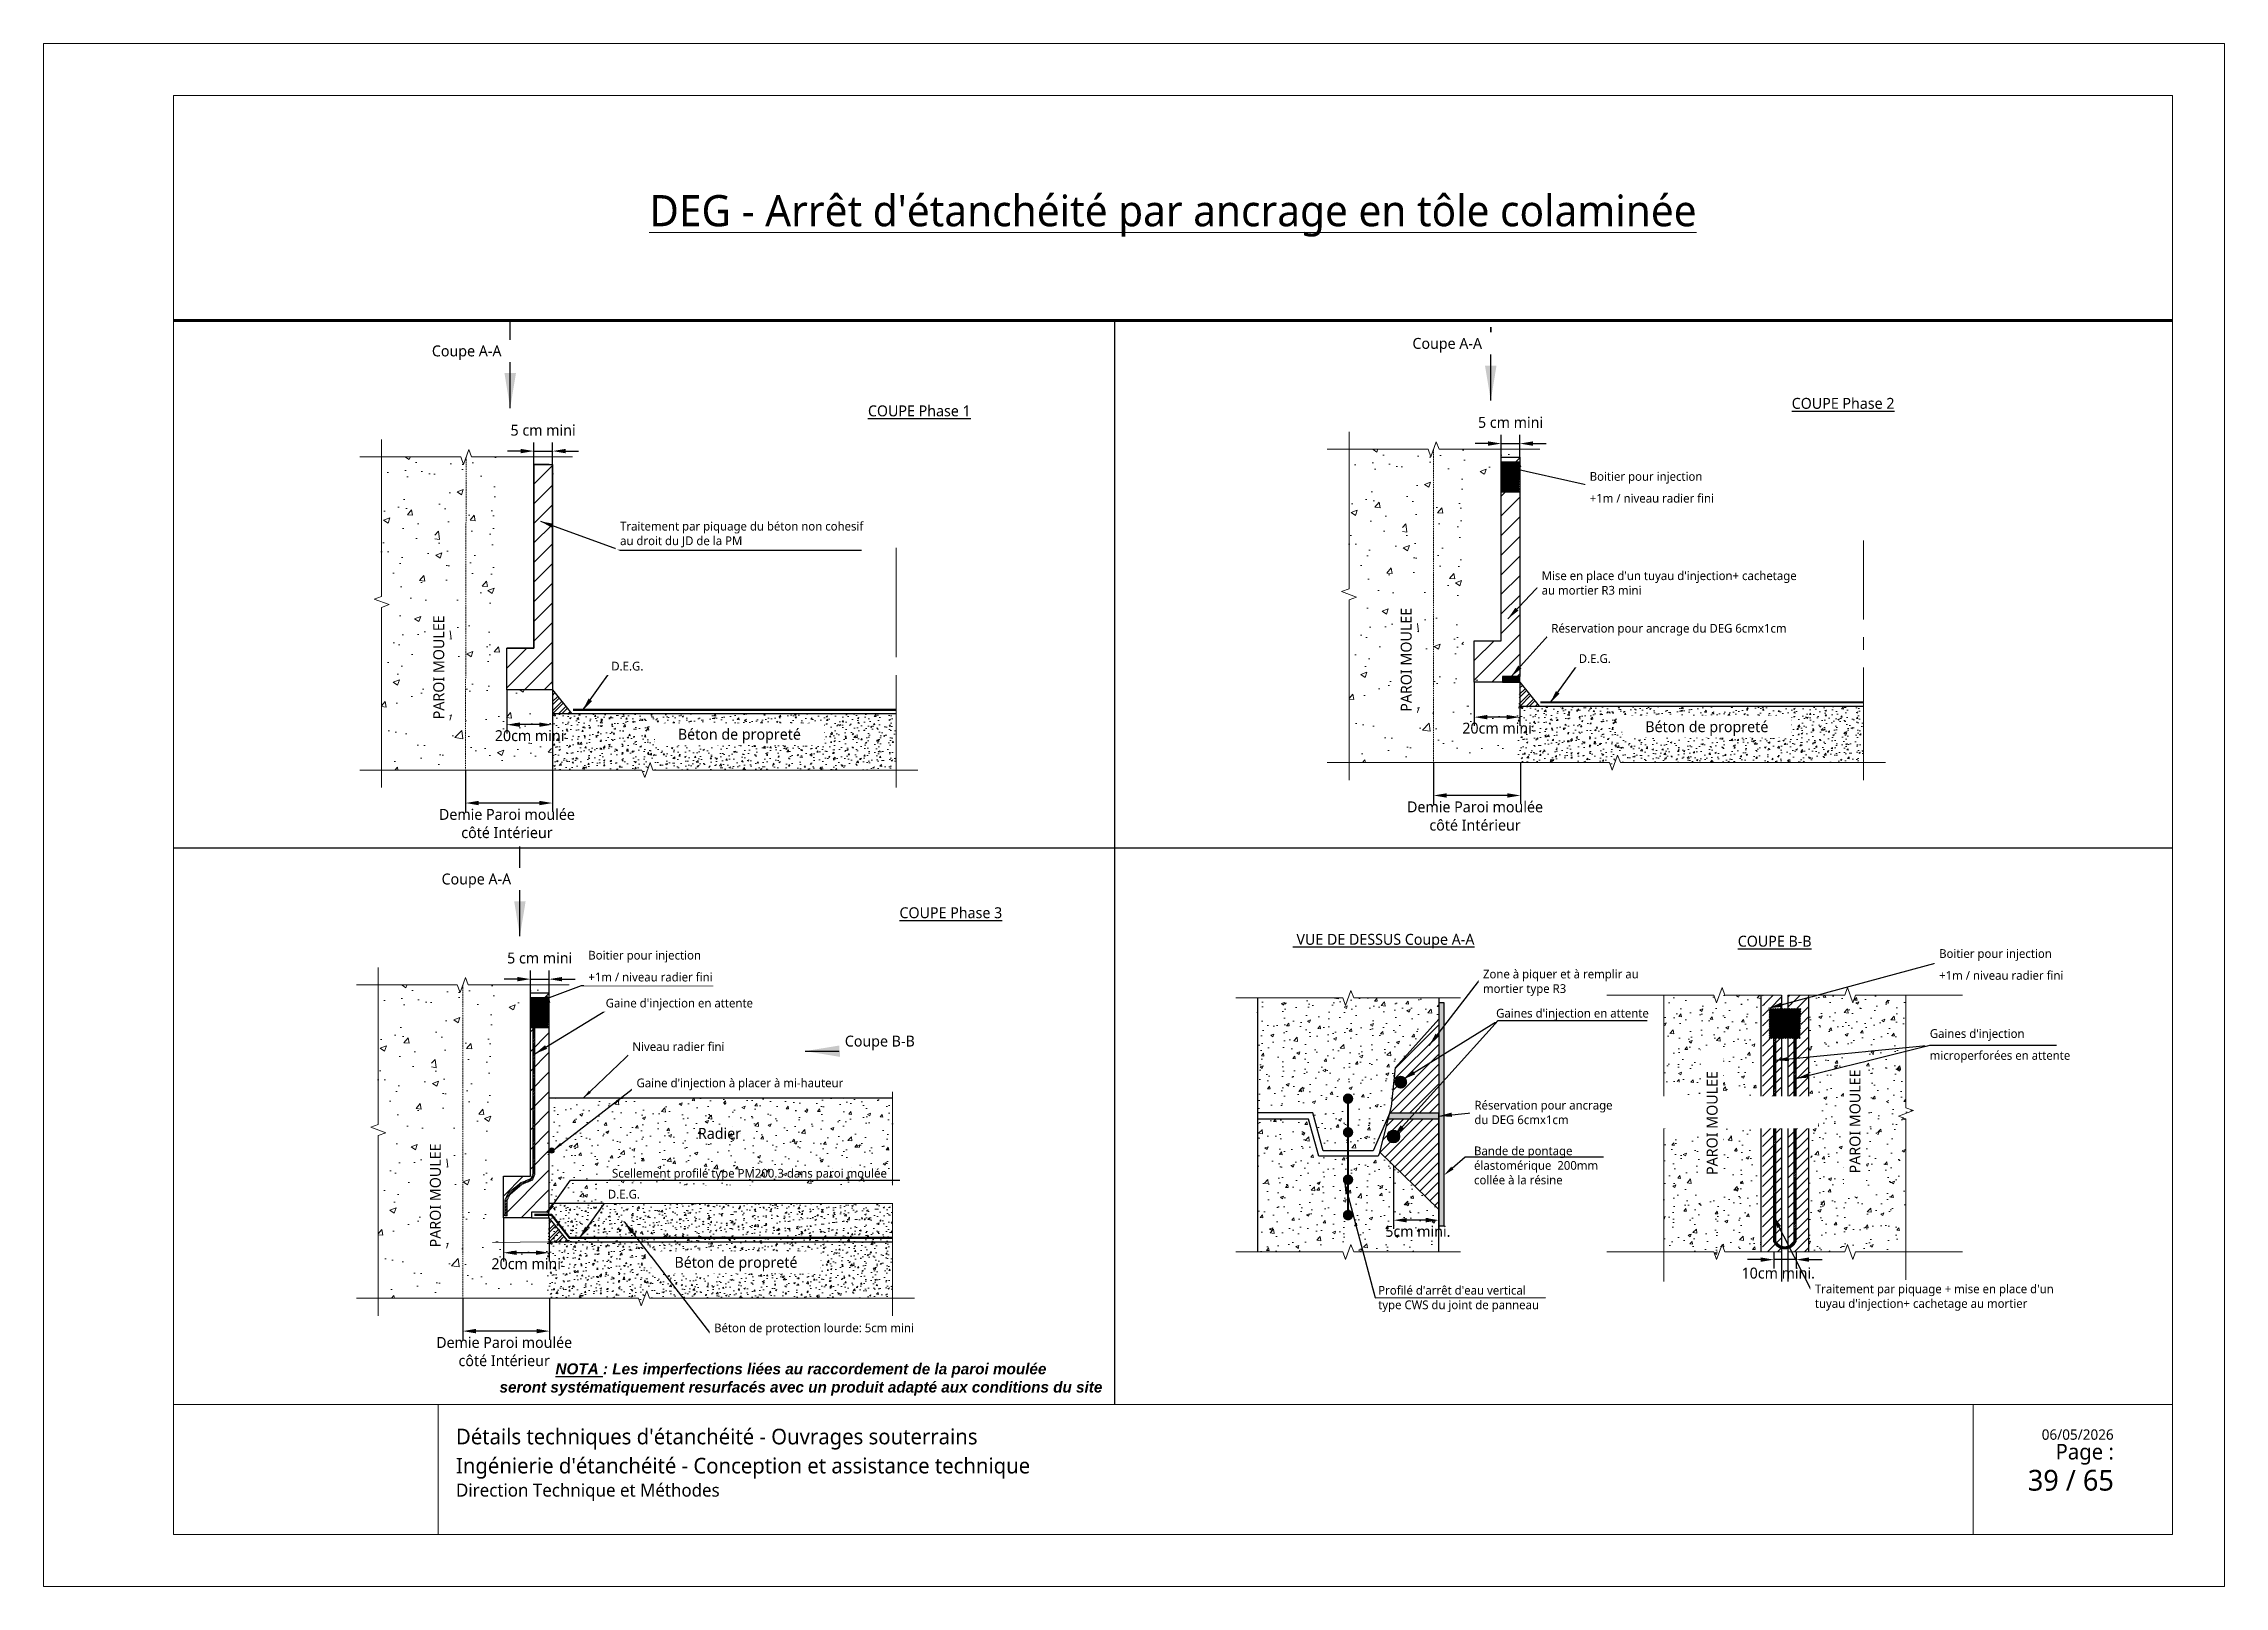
# Paper-space layout "43 - DEG - Traitement en joint de paroi moulée avec gaine d'injection sur la toute hauteur de la paroi moulée avec traitement confortatif" of a CAD drawing. Header units: millimetres. Extents: x 20 to 440, y -112 to 185.
# The model-space entities are those that its viewports show. They can reach past a viewport. Long polylines and large blocks are cut down to what shows.
import ezdxf
from ezdxf import colors
from ezdxf.entities.mleader import LeaderData, LeaderLine
from ezdxf.enums import TextEntityAlignment as Align
from ezdxf.math import Vec2, Vec3

# ---------------------------------------------------------------- set-up
doc = ezdxf.new("R2010")
doc.units = ezdxf.units.MM
doc.linetypes.add('CACHE', pattern=[0.375, 0.25, -0.125])
doc.linetypes.add('CONTINU', pattern=[0])
for name, color, linetype, lineweight in [('Dessin_AXE', 8, 'Continuous', 5), ('Dessin_HACHURES', 253, 'Continuous', 9), ('G-ANNO-TTLB', 7, 'Continuous', 5), ('G-ANNO-TTLB-THIN', 7, 'Continuous', 5), ("Matériel_Gaine d'injection", 203, 'CACHE', 0), ("Matériel_Profilé d'arrêt d'eau paroi moulée", 3, 'CACHE', 0)]:
    doc.layers.add(name, color=color, linetype=linetype, lineweight=lineweight)
for name, color, linetype in [('Dessin_CONTOURS BETON', 7, 'Continuous'), ('Dessin_COTATIONS', 7, 'Continuous'), ('Dessin_TEXTES', 7, 'CONTINU'), ('GEN-_-CARTOUCHE', 7, 'Continuous'), ('Matériel_Bande de pontage', 40, 'Continuous'), ('Matériel_Resine', 230, 'Continuous'), ('SYSTEME_DEG_Complexe complet', 4, 'Continuous')]:
    doc.layers.add(name, color=color, linetype=linetype)
doc.layers.add('GEN-_-FMULT', color=210, linetype='Continuous', plot=False)
doc.styles.add('Segoe UI_2', font='segoeui.ttf', dxfattribs={"height": 0.0025})
doc.styles.add('Segoe UI_3', font='segoeui.ttf', dxfattribs={"height": 0.0035})
doc.styles.add('Segoe UI_4', font='segoeui.ttf', dxfattribs={"height": 0.004})
doc.styles.add('Segoe UI_B_1', font='segoeuib.ttf', dxfattribs={"height": 0.005})
doc.styles.add('Segoe UI_B_2', font='segoeuib.ttf', dxfattribs={"height": 0.0045})
doc.styles.add('SEMALY', font='segoeui.ttf', dxfattribs={"height": 2.5})
doc.styles.add('txt-moyen', font='segoeui.ttf')
doc.dimstyles.new('1000F2', dxfattribs={"dimscale": 10, "dimtxt": 0.25, "dimasz": 0.3, "dimexe": 0.2, "dimexo": 0, "dimgap": 0.1, "dimtad": 1, "dimzin": 0, "dimdsep": 46, "dimtxsty": 'txt-moyen', "dimcen": 0.1, "dimclrd": 256, "dimclre": 256, "dimclrt": 256, "dimazin": 0, "dimtfac": 1, "dimtmove": 2, "dimatfit": 3, "dimfxl": 1, "dimtolj": 1, "dimtzin": 0, "dimlwd": -1, "dimlwe": -1, "dimarcsym": 0})
pattern_1 = [(50, (31357.783, 7005.3814), (7.172602, -0.627521), [0.75, -8.25]), (355, (31357.783, 7005.381), (-1.387513, 7.521921), [0.6, -6.6]), (100.45144, (31358.3805, 7005.329), (5.785088, 6.8944), [0.637402, -7.011421]), (46.1842, (31357.783, 7007.381), (10.672413, -1.655193), [1.125, -12.375]), (96.63564, (31358.672, 7007.243), (9.34662, 9.741186), [0.956103, -10.517138]), (351.18416, (31357.783, 7007.381), (9.34662, 9.741186), [0.9, -9.9]), (21, (31358.783, 7006.8814), (5.96907, -4.026189), [0.75, -8.25]), (326, (31358.783, 7006.881), (2.433153, 7.2515), [0.6, -6.6]), (71.45144, (31359.28, 7006.546), (8.402224, 3.225312), [0.637402, -7.011421]), (37.5, (31357.7828, 7005.3814), (0.1215986, 3.3289385), [0, -6.52, 0, -6.7, 0, -6.625]), (7.5, (31357.7828, 7005.3814), (2.6306954, 3.944117), [0, -3.82, 0, -6.37, 0, -2.525]), (327.5, (31355.5528, 7005.3814), (5.3382244, -0.2255487), [0, -2.5, 0, -7.8, 0, -10.35]), (317.5, (31354.553, 7005.3814), (5.831862, 1.00105), [0, -3.25, 0, -5.18, 0, -7.35])]
pattern_2 = [(50, (31118.101, 11268.885), (14.345204, -1.25504), [1.5, -16.5]), (355, (31118.101, 11268.885), (-2.77503, 15.04384), [1.2, -13.2]), (100.45144, (31119.297, 11268.78), (11.57018, 13.7888), [1.2748, -14.02284]), (46.1842, (31118.101, 11272.885), (21.34483, -3.31039), [2.25, -24.75]), (96.6356, (31119.88, 11272.609), (18.69324, 19.48237), [1.9122, -21.03428]), (351.1842, (31118.101, 11272.885), (18.69324, 19.48237), [1.8, -19.8]), (21, (31120.101, 11271.885), (11.93814, -8.05238), [1.5, -16.5]), (326, (31120.101, 11271.885), (4.86631, 14.503), [1.2, -13.2]), (71.45144, (31121.096, 11271.214), (16.80445, 6.45062), [1.2748, -14.02284]), (37.5, (31118.101, 11268.8845), (0.243197, 6.657877), [0, -13.04, 0, -13.4, 0, -13.25]), (7.5, (31118.101, 11268.8845), (5.26139, 7.888234), [0, -7.64, 0, -12.74, 0, -5.05]), (327.5, (31113.641, 11268.8845), (10.676449, -0.451097), [0, -5, 0, -15.6, 0, -20.7]), (317.5, (31111.641, 11268.885), (11.663723, 2.0021), [0, -6.5, 0, -10.36, 0, -14.7])]
pattern_3 = [(50, (31417.127, 7013.9208), (3.586301, -0.3137607), [0.375, -4.125]), (355, (31417.127, 7013.9208), (-0.6937567, 3.7609607), [0.3, -3.3]), (100.45144, (31417.426, 7013.8946), (2.8925442, 3.4472), [0.318701, -3.5057106]), (46.1842, (31417.127, 7014.921), (5.3362067, -0.8275964), [0.5625, -6.1875]), (96.63564, (31417.572, 7014.852), (4.67331, 4.870593), [0.478052, -5.258569]), (351.18416, (31417.127, 7014.921), (4.67331, 4.870593), [0.45, -4.95]), (21, (31417.627, 7014.6708), (2.9845353, -2.0130945), [0.375, -4.125]), (326, (31417.627, 7014.6708), (1.2165767, 3.6257502), [0.3, -3.3]), (71.45144, (31417.8758, 7014.503), (4.201112, 1.6126558), [0.318701, -3.5057106]), (37.5, (31417.1271, 7013.9208), (0.0607993, 1.66446927), [0, -3.26, 0, -3.35, 0, -3.3125]), (7.5, (31417.127, 7013.9208), (1.3153477, 1.9720586), [0, -1.91, 0, -3.185, 0, -1.2625]), (327.5, (31416.0121, 7013.9208), (2.6691122, -0.11277436), [0, -1.25, 0, -3.9, 0, -5.175]), (317.5, (31415.512, 7013.9208), (2.9159308, 0.5005249), [0, -1.625, 0, -2.59, 0, -3.675])]
pattern_4 = [(50, (31340.301, 11391.42), (14.345204, -1.25504), [1.5, -16.5]), (355, (31340.3, 11391.42), (-2.77503, 15.04384), [1.2, -13.2]), (100.45144, (31341.496, 11391.315), (11.57018, 13.7888), [1.2748, -14.02284]), (46.1842, (31340.3, 11395.42), (21.34483, -3.31039), [2.25, -24.75]), (96.6356, (31342.08, 11395.144), (18.69324, 19.48237), [1.9122, -21.03428]), (351.1842, (31340.3, 11395.42), (18.69324, 19.48237), [1.8, -19.8]), (21, (31342.301, 11394.42), (11.93814, -8.05238), [1.5, -16.5]), (326, (31342.3, 11394.42), (4.86631, 14.503), [1.2, -13.2]), (71.45144, (31343.295, 11393.749), (16.80445, 6.45062), [1.2748, -14.02284]), (37.5, (31340.3006, 11391.42), (0.243197, 6.657877), [0, -13.04, 0, -13.4, 0, -13.25]), (7.5, (31340.3006, 11391.42), (5.26139, 7.888234), [0, -7.64, 0, -12.74, 0, -5.05]), (327.5, (31335.8406, 11391.42), (10.676449, -0.451097), [0, -5, 0, -15.6, 0, -20.7]), (317.5, (31333.841, 11391.42), (11.663723, 2.0021), [0, -6.5, 0, -10.36, 0, -14.7])]

psp = doc.layouts.new("43 - DEG - Traitement en joint de paroi moulée avec gaine d'injection sur la toute hauteur de la paroi moulée avec traitement confortatif")

msp = doc.modelspace()

# ---------------------------------------------------------------- texts
at = {"layer": 'Dessin_TEXTES', "color": 0, "style": 'SEMALY'}
msp.add_text('%%U VUE DE DESSUS Coupe A-A', height=2.5, dxfattribs=at).set_placement((30014.2142, 9837.1798), align=Align.CENTER)
at = {"layer": 'Dessin_TEXTES', "linetype": 'Continuous', "char_height": 2.5, "attachment_point": 1, "style": 'SEMALY'}
for s, width, insert in [('\\LCOUPE Phase 2', 31.002135, (30107.6117, 9962.2989)), ('\\LCOUPE Phase 1', 33.002135, (29896.1906, 9960.5764)), ('\\LCOUPE Phase 3', 31.002135, (29903.4122, 9845.7636)), ('\\LCOUPE B-B', 23.002135, (30095.2707, 9839.2506))]:
    msp.add_mtext_dynamic_manual_height_columns(s, width=width, gutter_width=12.5, heights=[0], dxfattribs=dict(at, insert=insert))
at = {"layer": 'Dessin_TEXTES', "linetype": 'CONTINU', "insert": (29857.2842, 9795.2872), "char_height": 2.5, "attachment_point": 1, "style": 'txt-moyen'}
msp.add_mtext('Radier', dxfattribs=at)
at = {"layer": 'Dessin_TEXTES', "insert": (30012.9714, 9756.1361), "char_height": 2, "width": 77.599913, "attachment_point": 4, "line_spacing_factor": 0.3, "style": 'txt-moyen', "bg_fill": 2}
msp.add_mtext("\\pxsm1;Profilé d'arrêt d'eau vertical\\Ptype CWS du joint de panneau", dxfattribs=at)
at = {"layer": 'Dessin_TEXTES', "color": 0, "insert": (29880.8585, 9737.7047), "char_height": 2.5, "width": 239.177851, "attachment_point": 5, "style": 'txt-moyen', "bg_fill": 2}
msp.add_mtext('{\\fArial|b1|i1|c0|p34;\\LNOTA \\l: Les imperfections liées au raccordement de la paroi moulée\\Pseront systématiquement resurfacés avec un produit adapté aux conditions du site}', dxfattribs=at)

# ---------------------------------------------------------------- blocks, each defined once
blk = doc.blocks.new('cart.L6P1')
at = {"layer": 'G-ANNO-TTLB'}
for p, q in [((-37.23, 312.77), (-37.23, 15.77)), ((382.77, 312.77), (-37.23, 312.77)), ((382.77, 312.77), (382.77, 15.77)), ((334.38, 50.77), (334.38, 25.77)), ((372.77, 50.77), (372.77, 25.77)), ((-37.23, 15.77), (382.77, 15.77))]:
    blk.add_line(p, q, dxfattribs=at)
at = {"layer": 'G-ANNO-TTLB-THIN'}
for p, q in [((-12.23, 302.77), (372.77, 302.77)), ((-12.23, 50.77), (-12.23, 302.77)), ((372.77, 302.77), (372.77, 50.77)), ((-12.23, 50.77), (-12.23, 25.77)), ((-12.23, 50.77), (372.77, 50.77)), ((38.77, 50.77), (38.77, 25.77)), ((-12.23, 25.77), (372.77, 25.77))]:
    blk.add_line(p, q, dxfattribs=at)
at = {"layer": 'GEN-_-FMULT', "lineweight": 70}
blk.add_line((-12.23, 259.46), (372.77, 259.46), dxfattribs=at)
at = {"layer": 'G-ANNO-TTLB', "attachment_point": 1}
for s, insert, char_height, width, style in [("\\pxqc;\\LDEG - Arrêt d'étanchéité par ancrage en tôle colaminée", (-12.23, 283.61), 6, 385, 'Segoe UI_B_2'), ("Détails techniques d'étanchéité - Ouvrages souterrains", (42.19, 46.11), 3, 202.4845, 'Segoe UI_B_2'), ('\\pxqr;{\\H0.75x;Page : \\P}  39 / 65', (310.88, 43.2), 4, 50.6047, 'Segoe UI_B_1'), ('06/05/2026', (347.59, 45.99), 2, 17.4768, 'Segoe UI_2'), ("Ingénierie d'étanchéité - Conception et assistance technique", (42.19, 40.51), 3, 249.7878, 'Segoe UI_3'), ('Direction Technique et Méthodes', (42.19, 35.54), 2.5, 82.8945, 'Segoe UI_4')]:
    blk.add_mtext(s, dxfattribs=dict(at, insert=insert, char_height=char_height, width=width, style=style))
blk = doc.blocks.new('*D65')
at = {"layer": 'Defpoints', "color": 0, "transparency": 16777216}
for p in [(30103.5, 9766.91), (30103.5, 9765.15), (30108.6, 9766.91)]:
    blk.add_point(p, dxfattribs=at)
at = {"layer": 'Dessin_COTATIONS', "transparency": 16777216}
for p, q in [((30100.5, 9765.15), (30097.5, 9765.15)), ((30103.5, 9766.91), (30103.5, 9763.15)), ((30108.6, 9765.15), (30103.5, 9765.15)), ((30108.6, 9766.91), (30108.6, 9763.15)), ((30111.6, 9765.15), (30114.6, 9765.15))]:
    blk.add_line(p, q, dxfattribs=at)
for points in [[(30100.5, 9764.65), (30100.5, 9765.65), (30103.5, 9765.15)], [(30111.6, 9765.65), (30111.6, 9764.65), (30108.6, 9765.15)]]:
    blk.add_solid(points, dxfattribs=at)
at = {"layer": 'Dessin_COTATIONS', "transparency": 16777216, "insert": (30104.53, 9762.05), "char_height": 2.5, "attachment_point": 5, "style": 'txt-moyen'}
blk.add_mtext('\\A1;10cm mini.', dxfattribs=at)
blk = doc.blocks.new('*D67')
at = {"layer": 'Defpoints', "color": 0, "transparency": 16777216}
for p in [(30016.48, 9786.7), (30016.48, 9774.17), (30026.85, 9776.17)]:
    blk.add_point(p, dxfattribs=at)
at = {"layer": 'Dessin_COTATIONS', "transparency": 16777216}
for p, q in [((30016.48, 9786.7), (30016.48, 9772.17)), ((30023.85, 9774.17), (30019.48, 9774.17)), ((30026.85, 9776.17), (30026.85, 9772.17))]:
    blk.add_line(p, q, dxfattribs=at)
for points in [[(30019.48, 9774.67), (30019.48, 9773.67), (30016.48, 9774.17)], [(30023.85, 9773.67), (30023.85, 9774.67), (30026.85, 9774.17)]]:
    blk.add_solid(points, dxfattribs=at)
at = {"layer": 'Dessin_COTATIONS', "transparency": 16777216, "insert": (30022.06, 9771.6), "char_height": 2.5, "attachment_point": 5, "style": 'txt-moyen'}
blk.add_mtext('\\A1;5cm mini.', dxfattribs=at)
blk = doc.blocks.new('*D77')
at = {"layer": 'Defpoints', "color": 0, "transparency": 16777216}
for p in [(29804.08, 9877.13), (29823.98, 9877.13), (29804.08, 9869.61)]:
    blk.add_point(p, dxfattribs=at)
at = {"layer": 'Dessin_COTATIONS', "transparency": 16777216}
for p, q in [((29804.08, 9877.13), (29804.08, 9867.61)), ((29823.98, 9877.13), (29823.98, 9867.61)), ((29820.98, 9869.61), (29807.08, 9869.61))]:
    blk.add_line(p, q, dxfattribs=at)
for points in [[(29807.08, 9870.11), (29807.08, 9869.11), (29804.08, 9869.61)], [(29820.98, 9869.11), (29820.98, 9870.11), (29823.98, 9869.61)]]:
    blk.add_solid(points, dxfattribs=at)
at = {"layer": 'Dessin_COTATIONS', "transparency": 16777216, "insert": (29813.57, 9864.91), "char_height": 2.5, "attachment_point": 5, "style": 'txt-moyen'}
blk.add_mtext('\\A1;Demie Paroi moulée\\Pcôté Intérieur', dxfattribs=at)
blk = doc.blocks.new('*D78')
at = {"layer": 'Defpoints', "color": 0, "transparency": 16777216}
for p in [(29823.98, 9950.13), (29819.72, 9947.03), (29823.98, 9947.03)]:
    blk.add_point(p, dxfattribs=at)
at = {"layer": 'Dessin_COTATIONS', "transparency": 16777216}
for p, q in [((29816.72, 9950.13), (29813.72, 9950.13)), ((29819.72, 9947.03), (29819.72, 9952.13)), ((29819.72, 9950.13), (29823.98, 9950.13)), ((29823.98, 9947.03), (29823.98, 9952.13)), ((29826.98, 9950.13), (29829.98, 9950.13))]:
    blk.add_line(p, q, dxfattribs=at)
for points in [[(29816.72, 9949.63), (29816.72, 9950.63), (29819.72, 9950.13)], [(29826.98, 9950.63), (29826.98, 9949.63), (29823.98, 9950.13)]]:
    blk.add_solid(points, dxfattribs=at)
at = {"layer": 'Dessin_COTATIONS', "transparency": 16777216, "insert": (29821.85, 9954.9), "char_height": 2.5, "attachment_point": 5, "style": 'txt-moyen'}
blk.add_mtext('\\A1;5 cm mini', dxfattribs=at)
blk = doc.blocks.new('*D79')
at = {"layer": 'Defpoints', "color": 0, "transparency": 16777216}
for p in [(29813.54, 9895.54), (29823.98, 9895.54), (29813.54, 9887.54)]:
    blk.add_point(p, dxfattribs=at)
at = {"layer": 'Dessin_COTATIONS', "transparency": 16777216}
for p, q in [((29813.54, 9895.54), (29813.54, 9885.54)), ((29823.98, 9895.54), (29823.98, 9885.54)), ((29820.98, 9887.54), (29816.54, 9887.54))]:
    blk.add_line(p, q, dxfattribs=at)
for points in [[(29816.54, 9888.04), (29816.54, 9887.04), (29813.54, 9887.54)], [(29820.98, 9887.04), (29820.98, 9888.04), (29823.98, 9887.54)]]:
    blk.add_solid(points, dxfattribs=at)
at = {"layer": 'Dessin_COTATIONS', "transparency": 16777216, "insert": (29818.76, 9885.01), "char_height": 2.5, "attachment_point": 5, "style": 'txt-moyen'}
blk.add_mtext('\\A1;20cm mini', dxfattribs=at)
blk = doc.blocks.new('*D80')
at = {"layer": 'Defpoints', "color": 0, "transparency": 16777216}
for p in [(30025.66, 9878.85), (30045.55, 9878.85), (30025.66, 9871.34)]:
    blk.add_point(p, dxfattribs=at)
at = {"layer": 'Dessin_COTATIONS', "transparency": 16777216}
for p, q in [((30025.66, 9878.85), (30025.66, 9869.34)), ((30045.55, 9878.85), (30045.55, 9869.34)), ((30042.55, 9871.34), (30028.66, 9871.34))]:
    blk.add_line(p, q, dxfattribs=at)
for points in [[(30028.66, 9871.84), (30028.66, 9870.84), (30025.66, 9871.34)], [(30042.55, 9870.84), (30042.55, 9871.84), (30045.55, 9871.34)]]:
    blk.add_solid(points, dxfattribs=at)
at = {"layer": 'Dessin_COTATIONS', "transparency": 16777216, "insert": (30035.14, 9866.63), "char_height": 2.5, "attachment_point": 5, "style": 'txt-moyen'}
blk.add_mtext('\\A1;Demie Paroi moulée\\Pcôté Intérieur', dxfattribs=at)
blk = doc.blocks.new('*D81')
at = {"layer": 'Defpoints', "color": 0, "lineweight": 70, "transparency": 16777216}
for p in [(30041.14, 9948.75), (30045.4, 9951.85), (30045.4, 9948.75)]:
    blk.add_point(p, dxfattribs=at)
at = {"layer": 'Dessin_COTATIONS', "transparency": 16777216}
for p, q in [((30041.14, 9948.75), (30041.14, 9953.85)), ((30045.4, 9948.75), (30045.4, 9953.85)), ((30038.14, 9951.85), (30035.14, 9951.85)), ((30041.14, 9951.85), (30045.4, 9951.85)), ((30048.4, 9951.85), (30051.4, 9951.85))]:
    blk.add_line(p, q, dxfattribs=at)
at = {"layer": 'Dessin_COTATIONS', "lineweight": 70, "transparency": 16777216}
for points in [[(30038.14, 9952.35), (30038.14, 9951.35), (30041.14, 9951.85)], [(30048.4, 9952.35), (30048.4, 9951.35), (30045.4, 9951.85)]]:
    blk.add_solid(points, dxfattribs=at)
at = {"layer": 'Dessin_COTATIONS', "transparency": 16777216, "insert": (30043.27, 9956.68), "char_height": 2.5, "attachment_point": 5, "style": 'txt-moyen'}
blk.add_mtext('\\A1;5 cm mini', dxfattribs=at)
blk = doc.blocks.new('*D82')
at = {"layer": 'Defpoints', "color": 0, "lineweight": 70, "transparency": 16777216}
for p in [(30034.96, 9897.26), (30045.4, 9897.26), (30034.96, 9889.26)]:
    blk.add_point(p, dxfattribs=at)
at = {"layer": 'Dessin_COTATIONS', "transparency": 16777216}
for p, q in [((30034.96, 9897.26), (30034.96, 9887.26)), ((30045.4, 9897.26), (30045.4, 9887.26)), ((30042.4, 9889.26), (30037.96, 9889.26))]:
    blk.add_line(p, q, dxfattribs=at)
at = {"layer": 'Dessin_COTATIONS', "lineweight": 70, "transparency": 16777216}
for points in [[(30037.96, 9889.76), (30037.96, 9888.76), (30034.96, 9889.26)], [(30042.4, 9889.76), (30042.4, 9888.76), (30045.4, 9889.26)]]:
    blk.add_solid(points, dxfattribs=at)
at = {"layer": 'Dessin_COTATIONS', "transparency": 16777216, "insert": (30040.18, 9886.73), "char_height": 2.5, "attachment_point": 5, "style": 'txt-moyen'}
blk.add_mtext('\\A1;20cm mini', dxfattribs=at)
blk = doc.blocks.new('*D83')
at = {"layer": 'Defpoints', "color": 0, "transparency": 16777216}
for p in [(29803.46, 9756.32), (29823.35, 9756.32), (29803.46, 9748.8)]:
    blk.add_point(p, dxfattribs=at)
at = {"layer": 'Dessin_COTATIONS', "transparency": 16777216}
for p, q in [((29803.46, 9756.32), (29803.46, 9746.8)), ((29823.35, 9756.32), (29823.35, 9746.8)), ((29820.35, 9748.8), (29806.46, 9748.8))]:
    blk.add_line(p, q, dxfattribs=at)
for points in [[(29806.46, 9749.3), (29806.46, 9748.3), (29803.46, 9748.8)], [(29820.35, 9748.3), (29820.35, 9749.3), (29823.35, 9748.8)]]:
    blk.add_solid(points, dxfattribs=at)
at = {"layer": 'Dessin_COTATIONS', "transparency": 16777216, "insert": (29812.94, 9744.1), "char_height": 2.5, "attachment_point": 5, "style": 'txt-moyen'}
blk.add_mtext('\\A1;Demie Paroi moulée\\Pcôté Intérieur', dxfattribs=at)
blk = doc.blocks.new('*D84')
at = {"layer": 'Defpoints', "color": 0, "lineweight": 70, "transparency": 16777216}
for p in [(29823.2, 9829.32), (29818.94, 9826.22), (29823.2, 9826.22)]:
    blk.add_point(p, dxfattribs=at)
at = {"layer": 'Dessin_COTATIONS', "transparency": 16777216}
for p, q in [((29815.94, 9829.32), (29812.94, 9829.32)), ((29818.94, 9826.22), (29818.94, 9831.32)), ((29818.94, 9829.32), (29823.2, 9829.32)), ((29823.2, 9826.22), (29823.2, 9831.32)), ((29826.2, 9829.32), (29829.2, 9829.32))]:
    blk.add_line(p, q, dxfattribs=at)
at = {"layer": 'Dessin_COTATIONS', "lineweight": 70, "transparency": 16777216}
for points in [[(29815.94, 9829.82), (29815.94, 9828.82), (29818.94, 9829.32)], [(29826.2, 9829.82), (29826.2, 9828.82), (29823.2, 9829.32)]]:
    blk.add_solid(points, dxfattribs=at)
at = {"layer": 'Dessin_COTATIONS', "transparency": 16777216, "insert": (29821.07, 9834.14), "char_height": 2.5, "attachment_point": 5, "style": 'txt-moyen'}
blk.add_mtext('\\A1;5 cm mini', dxfattribs=at)
blk = doc.blocks.new('*D85')
at = {"layer": 'Defpoints', "color": 0, "lineweight": 70, "transparency": 16777216}
for p in [(29812.76, 9774.73), (29823.2, 9774.73), (29812.76, 9766.73)]:
    blk.add_point(p, dxfattribs=at)
at = {"layer": 'Dessin_COTATIONS', "transparency": 16777216}
for p, q in [((29812.76, 9774.73), (29812.76, 9764.73)), ((29823.2, 9774.73), (29823.2, 9764.73)), ((29820.2, 9766.73), (29815.76, 9766.73))]:
    blk.add_line(p, q, dxfattribs=at)
at = {"layer": 'Dessin_COTATIONS', "lineweight": 70, "transparency": 16777216}
for points in [[(29815.76, 9767.23), (29815.76, 9766.23), (29812.76, 9766.73)], [(29820.2, 9767.23), (29820.2, 9766.23), (29823.2, 9766.73)]]:
    blk.add_solid(points, dxfattribs=at)
at = {"layer": 'Dessin_COTATIONS', "transparency": 16777216, "insert": (29817.98, 9764.2), "char_height": 2.5, "attachment_point": 5, "style": 'txt-moyen'}
blk.add_mtext('\\A1;20cm mini', dxfattribs=at)

# ---------------------------------------------------------------- dimensions: what is measured, and where the dimension line sits
at = {"layer": 'Dessin_COTATIONS'}
for base, p1, p2, picture, middle in [((30045.3972, 9951.8521), (30041.1398, 9948.7521), (30045.3972, 9948.7521), '*D81', (30043.2685, 9956.6789)), ((29823.9761, 9950.1296), (29819.7187, 9947.0296), (29823.9761, 9947.0296), '*D78', (29821.8474, 9954.9008))]:
    dim = msp.add_linear_dim(base=base, p1=p1, p2=p2, text='5 cm mini', dimstyle='1000F2', override={"dimtxsty": 'txt-moyen', "dimtfill": 0, "dimtfillclr": 0}, dxfattribs=at)
    dim.commit()
    dim.dimension.update_dxf_attribs({"geometry": picture, "text_midpoint": middle})
for base, p1, p2, text, picture, middle in [((29813.5397, 9887.5395), (29823.9761, 9895.5395), (29813.5397, 9895.5395), '20cm mini', '*D79', (29818.7579, 9885.0107)), ((30034.9608, 9889.262), (30045.3972, 9897.262), (30034.9608, 9897.262), '20cm mini', '*D82', (30040.179, 9886.7333)), ((30016.4792, 9774.166), (30026.8454, 9776.174), (30016.4792, 9786.7046), '5cm mini.', '*D67', (30022.0591, 9771.602)), ((29812.7613, 9766.7267), (29823.1978, 9774.7267), (29812.7613, 9774.7267), '20cm mini', '*D85', (29817.9795, 9764.198)), ((30103.4955, 9765.1508), (30108.6033, 9766.9091), (30103.4955, 9766.9091), '10cm mini.', '*D65', (30104.533, 9762.0481))]:
    dim = msp.add_linear_dim(base=base, p1=p1, p2=p2, text=text, dimstyle='1000F2', dxfattribs=at)
    dim.commit()
    dim.dimension.update_dxf_attribs({"geometry": picture, "text_midpoint": middle, "dimtype": 160})
for base, p1, p2, picture, middle in [((30025.6553, 9871.3356), (30045.5506, 9878.8548), (30025.6553, 9878.8548), '*D80', (30035.1439, 9866.633)), ((29804.0809, 9869.6131), (29823.9761, 9877.1322), (29804.0809, 9877.1322), '*D77', (29813.5694, 9864.9104))]:
    dim = msp.add_linear_dim(base=base, p1=p1, p2=p2, text='Demie Paroi moulée\\Pcôté Intérieur', dimstyle='1000F2', override={"dimtxsty": 'txt-moyen', "dimtfill": 0, "dimtfillclr": 0}, dxfattribs=at)
    dim.commit()
    dim.dimension.update_dxf_attribs({"geometry": picture, "text_midpoint": middle, "dimtype": 160})

# ---------------------------------------------------------------- hatches: boundary and pattern name
at = {"layer": 'Dessin_CONTOURS BETON'}
h = msp.add_hatch(dxfattribs=at)
h.set_pattern_fill('ANSI31', color=0, style=0)
h.set_pattern_definition([(45, (45284.5217, 2005.152), (-2.24506403, 2.24506403), [])])
h.paths.add_polyline_path([(30041.4206, 9898.5266), (30045.3972, 9898.5266), (30045.3972, 9948.7521), (30041.1398, 9948.7521), (30041.1398, 9906.7521), (30034.9608, 9906.7521), (30034.9608, 9897.262), (30041.4206, 9897.262)])
h = msp.add_hatch(dxfattribs=at)
h.set_pattern_fill('ANSI31', color=0, style=0)
h.set_pattern_definition([(45, (45063.1006, 2003.4296), (-2.24506403, 2.24506403), [])])
h.paths.add_polyline_path([(29823.9761, 9895.5395), (29823.9761, 9896.804), (29823.9761, 9947.0296), (29819.7187, 9947.0296), (29819.7187, 9905.0296), (29813.5397, 9905.0296), (29813.5397, 9895.5395), (29819.9995, 9895.5395)])
at = {"layer": 'Dessin_CONTOURS BETON', "linetype": 'Continuous'}
for points in [[(30045.3972, 9898.5266), (30041.4206, 9898.5266), (30041.4206, 9897.262), (30045.3972, 9897.262)], [(30026.8454, 9798.7384), (30015.6599, 9798.7384), (30015.2884, 9797.2802), (30026.8454, 9797.2802)]]:
    msp.add_hatch(color=256, dxfattribs=at).paths.add_polyline_path(points)
at = {"layer": 'Dessin_CONTOURS BETON'}
h = msp.add_hatch(dxfattribs=at)
h.set_pattern_fill('ANSI31', color=0, style=0)
h.set_pattern_definition([(45, (45062.3222, 1882.6168), (-2.24506403, 2.24506403), [])])
h.paths.add_polyline_path([(29819.2212, 9775.9912), (29823.1978, 9775.9912), (29823.1978, 9826.2168), (29818.9403, 9826.2168), (29818.9403, 9784.2168), (29812.7613, 9784.2168), (29812.7613, 9774.7267), (29819.2212, 9774.7267)])
h = msp.add_hatch(dxfattribs=at)
h.set_pattern_fill('ANSI31', color=0, scale=0.5, style=0)
h.set_pattern_definition([(45, (44653.9069, 2141.2133), (-1.12253202, 1.12253202), [])])
h.paths.add_polyline_path([(30013.3668, 9789.7372), (30026.8454, 9776.604), (30026.8454, 9797.2802), (30015.2884, 9797.2802)])
h.paths.add_polyline_path([(30026.8454, 9820.1868), (30016.9343, 9809.0859), (30016.0255, 9800.1737), (30015.6599, 9798.7384), (30026.8454, 9798.7384)])
at = {"layer": 'Dessin_HACHURES'}
h = msp.add_hatch(dxfattribs=at)
h.set_pattern_fill('AR-CONC', color=256, scale=2, style=0)
h.set_pattern_definition([(50, (30369.609, 9322.461), (14.3452, -1.25504), [1.5, -16.5]), (355, (30369.609, 9322.461), (-2.77503, 15.04384), [1.2, -13.2]), (100.4514, (30370.805, 9322.357), (11.57018, 13.7888), [1.2748, -14.02284]), (46.1842, (30369.61, 9326.461), (21.34483, -3.3104), [2.25, -24.75]), (96.6356, (30371.388, 9326.185), (18.69324, 19.48237), [1.9122, -21.0343]), (351.1842, (30369.61, 9326.461), (18.69324, 19.4824), [1.8, -19.8]), (21, (30371.609, 9325.461), (11.93814, -8.05238), [1.5, -16.5]), (326, (30371.609, 9325.461), (4.8663, 14.503), [1.2, -13.2]), (71.4514, (30372.604, 9324.79), (16.80445, 6.45062), [1.2748, -14.02284]), (37.5, (30369.609, 9322.4613), (0.243197, 6.657877), [0, -13.04, 0, -13.4, 0, -13.25]), (7.5, (30369.609, 9322.461), (5.26139, 7.888234), [0, -7.64, 0, -12.74, 0, -5.05]), (327.5, (30365.149, 9322.4613), (10.67645, -0.451097), [0, -5, 0, -15.6, 0, -20.7]), (317.5, (30363.149, 9322.461), (11.66372, 2.0021), [0, -6.5, 0, -10.36, 0, -14.7])])
h.paths.add_polyline_path([(29793.2942, 9928.7089), (29793.2942, 9936.1868), (29797.0868, 9936.1868), (29797.0868, 9928.7089)], flags=16)
h.paths.add_polyline_path([(29795.3804, 9884.2291), (29795.3804, 9917.0858), (29799.9848, 9917.0858), (29799.9848, 9884.2291)], flags=16)
h.paths.add_polyline_path([(29784.8844, 9877.1322), (29823.74, 9877.1322), (29823.9761, 9895.5395), (29819.9995, 9895.5395), (29812.1818, 9895.5395), (29811.8973, 9939.4571), (29811.8809, 9948.808), (29806.3096, 9948.501), (29809.6479, 9948.3383), (29810.8693, 9947.4432), (29796.7326, 9948.6637), (29784.8844, 9948.808), (29784.8844, 9916.8721), (29783.1672, 9916.2471), (29786.6016, 9914.9971), (29784.8844, 9914.3721)])
h = msp.add_hatch(dxfattribs=at)
h.set_pattern_fill('AR-CONC', color=256, scale=2, style=0)
h.set_pattern_definition([(50, (30591.03, 9324.184), (14.3452, -1.25504), [1.5, -16.5]), (355, (30591.03, 9324.184), (-2.77503, 15.04384), [1.2, -13.2]), (100.4514, (30592.226, 9324.079), (11.57018, 13.7888), [1.2748, -14.02284]), (46.1842, (30591.03, 9328.184), (21.34483, -3.3104), [2.25, -24.75]), (96.6356, (30592.81, 9327.908), (18.69324, 19.48237), [1.9122, -21.0343]), (351.1842, (30591.03, 9328.184), (18.69324, 19.4824), [1.8, -19.8]), (21, (30593.03, 9327.184), (11.93814, -8.05238), [1.5, -16.5]), (326, (30593.03, 9327.184), (4.8663, 14.503), [1.2, -13.2]), (71.4514, (30594.025, 9326.513), (16.80445, 6.45062), [1.2748, -14.02284]), (37.5, (30591.0303, 9324.184), (0.243197, 6.657877), [0, -13.04, 0, -13.4, 0, -13.25]), (7.5, (30591.03, 9324.184), (5.26139, 7.888234), [0, -7.64, 0, -12.74, 0, -5.05]), (327.5, (30586.57, 9324.184), (10.67645, -0.451097), [0, -5, 0, -15.6, 0, -20.7]), (317.5, (30584.57, 9324.184), (11.66372, 2.0021), [0, -6.5, 0, -10.36, 0, -14.7])])
h.paths.add_polyline_path([(30014.7153, 9930.4315), (30014.7153, 9937.9093), (30018.5079, 9937.9093), (30018.5079, 9930.4315)], flags=16)
h.paths.add_polyline_path([(30016.8015, 9885.9517), (30016.8015, 9918.8084), (30021.4059, 9918.8084), (30021.4059, 9885.9517)], flags=16)
h.paths.add_polyline_path([(30006.3055, 9878.8548), (30032.502, 9878.8548), (30032.502, 9943.7636), (30022.6029, 9943.7636), (30022.6029, 9945.605), (30032.502, 9945.605), (30032.502, 9950.5306), (30027.7307, 9950.2236), (30031.069, 9950.0608), (30032.2904, 9949.1658), (30018.1537, 9950.3863), (30006.3055, 9950.5306), (30006.3055, 9918.5947), (30004.5883, 9917.9697), (30008.0227, 9916.7197), (30006.3055, 9916.0947)])
h = msp.add_hatch(dxfattribs=at)
h.set_pattern_fill('AR-CONC', color=256, scale=2, style=0)
h.set_pattern_definition(pattern_4)
edge = h.paths.add_edge_path()
edge.add_spline(control_points=[(30044.8636, 9946.8658), (30043.9343, 9946.6218), (30042.2041, 9946.0929), (30040.6679, 9945.0691), (30040.0155, 9944.5163)], knot_values=[53.71098044, 53.71098044, 53.71098044, 53.71098044, 56.58873883, 59.11166291, 59.11166291, 59.11166291, 59.11166291], degree=3, periodic=0)
edge.add_arc((30543.712, 9931.4482), 499.0949, 178.15586, 178.23004, ccw=False)
edge.add_arc((30186.3609, 9942.954), 141.5586, 176.931909, 178.15586, ccw=False)
edge.add_line((30045.0052, 9950.5306), (30032.502, 9950.5306))
edge.add_line((30032.502, 9950.5306), (30032.502, 9944.3704))
edge.add_spline(control_points=[(30032.502, 9944.3704), (30034.6684, 9944.6792), (30036.9294, 9945.0261), (30039.1925, 9944.6555), (30040.0155, 9944.5163)], knot_values=[1.89264005, 1.89264005, 1.89264005, 1.89264005, 6.2560889, 8.74637302, 8.74637302, 8.74637302, 8.74637302], degree=3, periodic=0)
edge = h.paths.add_edge_path()
edge.add_spline(control_points=[(30044.854, 9946.346), (30044.8236, 9946.3379), (30044.7933, 9946.3298), (30044.2312, 9946.1777), (30043.7096, 9946.0199), (30042.7046, 9945.6396), (30042.2234, 9945.4154), (30041.3836, 9944.9245), (30041.0198, 9944.6766), (30040.6724, 9944.406)], knot_values=[54.15399261, 54.15399261, 54.15399261, 54.15399261, 54.24967581, 54.24967581, 55.928086, 55.928086, 57.6064962, 57.6064962, 58.9684514, 58.9684514, 58.9684514, 58.9684514], degree=3, periodic=0)
edge.add_spline(control_points=[(30040.6724, 9944.406), (30041.3709, 9944.2913), (30042.5847, 9944.1166), (30043.8014, 9944.15), (30044.7797, 9944.188)], knot_values=[9.40868748, 9.40868748, 9.40868748, 9.40868748, 11.5210317, 13.07590277, 13.07590277, 13.07590277, 13.07590277], degree=3, periodic=0)
edge.add_arc((30543.712, 9931.4482), 499.0949, 178.289937, 178.537321, ccw=False)
at = {"layer": 'Dessin_HACHURES', "linetype": 'CONTINU'}
h = msp.add_hatch(dxfattribs=at)
h.set_pattern_fill('ANSI32', color=256, scale=4)
h.set_pattern_definition([(45, (30612.4807, 7396.3102), (-1.0606602, 1.0606602), []), (45, (30613.1878, 7396.3102), (-1.0606602, 1.0606602), [])])
edge = h.paths.add_edge_path()
edge.add_arc((21441.6621, 10246.556), 8610.8106, 357.63870664, 357.67518262, ccw=False)
edge.add_line((30045.1611, 9891.7848), (30049.7854, 9891.7848))
edge.add_line((30049.7854, 9891.7848), (30045.3852, 9897.262))
h = msp.add_hatch(dxfattribs=at)
h.set_pattern_fill('ANSI32', color=256, scale=4)
h.set_pattern_definition([(45, (30391.0596, 7394.5876), (-1.0606602, 1.0606602), []), (45, (30391.7667, 7394.5876), (-1.0606602, 1.0606602), [])])
edge = h.paths.add_edge_path()
edge.add_arc((29198.6867, 9891.4314), 625.2909, -0.1254599, 0.3764294, ccw=False)
edge.add_line((29823.9761, 9890.0622), (29828.3643, 9890.0622))
edge.add_line((29828.3643, 9890.0622), (29823.9641, 9895.5395))
h = msp.add_hatch(dxfattribs=at)
h.set_pattern_fill('AR-CONC', color=256, scale=2)
h.set_pattern_definition([(50, (31118.88, 11389.697), (14.345204, -1.25504), [1.5, -16.5]), (355, (31118.88, 11389.697), (-2.77503, 15.04384), [1.2, -13.2]), (100.45144, (31120.075, 11389.593), (11.57018, 13.7888), [1.2748, -14.02284]), (46.1842, (31118.88, 11393.697), (21.34483, -3.31039), [2.25, -24.75]), (96.6356, (31120.658, 11393.421), (18.69324, 19.48237), [1.9122, -21.03428]), (351.1842, (31118.88, 11393.697), (18.69324, 19.48237), [1.8, -19.8]), (21, (31120.88, 11392.697), (11.93814, -8.05238), [1.5, -16.5]), (326, (31120.88, 11392.697), (4.86631, 14.503), [1.2, -13.2]), (71.45144, (31121.874, 11392.026), (16.80445, 6.45062), [1.2748, -14.02284]), (37.5, (31118.8795, 11389.6973), (0.243197, 6.657877), [0, -13.04, 0, -13.4, 0, -13.25]), (7.5, (31118.8795, 11389.697), (5.26139, 7.888234), [0, -7.64, 0, -12.74, 0, -5.05]), (327.5, (31114.4195, 11389.6973), (10.676449, -0.451097), [0, -5, 0, -15.6, 0, -20.7]), (317.5, (31112.4195, 11389.697), (11.663723, 2.0021), [0, -6.5, 0, -10.36, 0, -14.7])])
h.paths.add_polyline_path([(29823.74, 9890.0622), (29811.0809, 9889.8467), (29811.0809, 9877.1322), (29823.1343, 9877.1322, 0.00536633), (29823.4529, 9883.1651, 0.00020042)])
at = {"layer": 'Dessin_HACHURES', "linetype": 'Continuous'}
h = msp.add_hatch(dxfattribs=at)
h.set_pattern_fill('AR-CONC', color=256, scale=0.5)
h.set_pattern_definition([(50, (31417.9054, 7134.7335), (3.586301, -0.3137607), [0.375, -4.125]), (355, (31417.9054, 7134.7335), (-0.6937567, 3.7609607), [0.3, -3.3]), (100.45144, (31418.2043, 7134.7074), (2.8925442, 3.4472), [0.318701, -3.5057106]), (46.1842, (31417.9054, 7135.7335), (5.3362067, -0.8275964), [0.5625, -6.1875]), (96.63564, (31418.35, 7135.6646), (4.67331, 4.870593), [0.478052, -5.258569]), (351.18416, (31417.9054, 7135.7335), (4.67331, 4.870593), [0.45, -4.95]), (21, (31418.4054, 7135.4835), (2.9845353, -2.0130945), [0.375, -4.125]), (326, (31418.4054, 7135.4835), (1.2165767, 3.6257502), [0.3, -3.3]), (71.45144, (31418.654, 7135.3158), (4.201112, 1.6126558), [0.318701, -3.5057106]), (37.5, (31417.9054, 7134.7335), (0.0607993, 1.66446927), [0, -3.26, 0, -3.35, 0, -3.3125]), (7.5, (31417.9054, 7134.7335), (1.3153477, 1.9720586), [0, -1.91, 0, -3.185, 0, -1.2625]), (327.5, (31416.7904, 7134.7335), (2.6691122, -0.11277436), [0, -1.25, 0, -3.9, 0, -5.175]), (317.5, (31416.2904, 7134.7335), (2.9159308, 0.5005249), [0, -1.625, 0, -2.59, 0, -3.675])])
h.paths.add_polyline_path([(29902.6249, 9890.0622), (29823.9761, 9890.0622, 0.00062279), (29823.9761, 9883.1651, 0.0040703), (29823.9761, 9877.1322), (29844.4806, 9877.1322), (29845.1056, 9875.415), (29846.3556, 9878.8494), (29846.9806, 9877.1322), (29902.6249, 9877.1322)])
h.paths.add_polyline_path([(29849.1777, 9882.1999), (29884.2302, 9882.1999), (29884.2302, 9888.3821), (29849.1777, 9888.3821)], flags=24)
at = {"layer": 'Dessin_HACHURES', "linetype": 'CONTINU'}
h = msp.add_hatch(dxfattribs=at)
h.set_pattern_fill('AR-CONC', color=256, scale=2)
h.set_pattern_definition(pattern_4)
h.paths.add_polyline_path([(30045.1611, 9891.7848), (30032.502, 9891.5693), (30032.502, 9878.8548), (30044.5555, 9878.8548, 0.00536633), (30044.874, 9884.8876, 0.00020042)])
at = {"layer": 'Dessin_HACHURES', "linetype": 'Continuous'}
h = msp.add_hatch(dxfattribs=at)
h.set_pattern_fill('AR-CONC', color=256, scale=0.5)
h.set_pattern_definition([(50, (31639.3265, 7136.456), (3.586301, -0.3137607), [0.375, -4.125]), (355, (31639.3265, 7136.456), (-0.6937567, 3.7609607), [0.3, -3.3]), (100.45144, (31639.6254, 7136.43), (2.8925442, 3.4472), [0.318701, -3.5057106]), (46.1842, (31639.3265, 7137.456), (5.3362067, -0.8275964), [0.5625, -6.1875]), (96.63564, (31639.771, 7137.387), (4.67331, 4.870593), [0.478052, -5.258569]), (351.18416, (31639.3265, 7137.456), (4.67331, 4.870593), [0.45, -4.95]), (21, (31639.8265, 7137.206), (2.9845353, -2.0130945), [0.375, -4.125]), (326, (31639.8265, 7137.206), (1.2165767, 3.6257502), [0.3, -3.3]), (71.45144, (31640.0753, 7137.0383), (4.201112, 1.6126558), [0.318701, -3.5057106]), (37.5, (31639.3265, 7136.4561), (0.0607993, 1.66446927), [0, -3.26, 0, -3.35, 0, -3.3125]), (7.5, (31639.3265, 7136.4561), (1.3153477, 1.9720586), [0, -1.91, 0, -3.185, 0, -1.2625]), (327.5, (31638.2115, 7136.4561), (2.6691122, -0.11277436), [0, -1.25, 0, -3.9, 0, -5.175]), (317.5, (31637.7115, 7136.456), (2.9159308, 0.5005249), [0, -1.625, 0, -2.59, 0, -3.675])])
h.paths.add_polyline_path([(30124.046, 9891.7848), (30045.1611, 9891.7848, -0.00020042), (30044.874, 9884.8876, -0.00536633), (30044.5555, 9878.8548), (30065.9017, 9878.8548), (30066.5267, 9877.1376), (30067.7767, 9880.572), (30068.4017, 9878.8548), (30124.046, 9878.8548)])
h.paths.add_polyline_path([(30070.5988, 9883.9225), (30105.6513, 9883.9225), (30105.6513, 9890.1046), (30070.5988, 9890.1046)], flags=24)
at = {"layer": 'Dessin_HACHURES'}
h = msp.add_hatch(dxfattribs=at)
h.set_pattern_fill('AR-CONC', color=256, scale=2, style=0)
h.set_pattern_definition([(50, (30368.831, 9201.649), (14.3452, -1.25504), [1.5, -16.5]), (355, (30368.831, 9201.649), (-2.77503, 15.04384), [1.2, -13.2]), (100.4514, (30370.026, 9201.544), (11.57018, 13.7888), [1.2748, -14.02284]), (46.1842, (30368.83, 9205.649), (21.34483, -3.3104), [2.25, -24.75]), (96.6356, (30370.61, 9205.373), (18.69324, 19.48237), [1.9122, -21.0343]), (351.1842, (30368.83, 9205.649), (18.69324, 19.4824), [1.8, -19.8]), (21, (30370.831, 9204.649), (11.93814, -8.05238), [1.5, -16.5]), (326, (30370.831, 9204.649), (4.8663, 14.503), [1.2, -13.2]), (71.4514, (30371.826, 9203.978), (16.80445, 6.45062), [1.2748, -14.02284]), (37.5, (30368.831, 9201.6485), (0.243197, 6.657877), [0, -13.04, 0, -13.4, 0, -13.25]), (7.5, (30368.831, 9201.6485), (5.26139, 7.888234), [0, -7.64, 0, -12.74, 0, -5.05]), (327.5, (30364.371, 9201.6485), (10.67645, -0.451097), [0, -5, 0, -15.6, 0, -20.7]), (317.5, (30362.371, 9201.649), (11.66372, 2.0021), [0, -6.5, 0, -10.36, 0, -14.7])])
h.paths.add_polyline_path([(29792.5158, 9807.8962), (29792.5158, 9815.374), (29796.3085, 9815.374), (29796.3085, 9807.8962)], flags=16)
h.paths.add_polyline_path([(29794.6021, 9763.4163), (29794.6021, 9796.2731), (29799.2064, 9796.2731), (29799.2064, 9763.4163)], flags=16)
h.paths.add_polyline_path([(29784.106, 9756.3195), (29810.3025, 9756.3195), (29810.3025, 9821.2282), (29800.4034, 9821.2282), (29800.4034, 9823.0696), (29810.3025, 9823.0696), (29810.3025, 9827.9953), (29805.5313, 9827.6882), (29808.8696, 9827.5255), (29810.0909, 9826.6305), (29795.9543, 9827.851), (29784.106, 9827.9953), (29784.106, 9796.0593), (29782.3888, 9795.4343), (29785.8232, 9794.1843), (29784.106, 9793.5593)])
h = msp.add_hatch(dxfattribs=at)
h.set_pattern_fill('AR-CONC', color=256, scale=2, style=0)
h.set_pattern_definition(pattern_2)
edge = h.paths.add_edge_path()
edge.add_spline(control_points=[(29822.6642, 9824.3305), (29821.7348, 9824.0865), (29820.0046, 9823.5576), (29818.4684, 9822.5338), (29817.8161, 9821.981)], knot_values=[53.71098044, 53.71098044, 53.71098044, 53.71098044, 56.58873883, 59.11166291, 59.11166291, 59.11166291, 59.11166291], degree=3, periodic=0)
edge.add_arc((30321.5126, 9808.9129), 499.0949, 178.15586, 178.23004, ccw=False)
edge.add_arc((29964.1614, 9820.4187), 141.5586, 176.931909, 178.15586, ccw=False)
edge.add_line((29822.8057, 9827.9953), (29810.3025, 9827.9953))
edge.add_line((29810.3025, 9827.9953), (29810.3025, 9821.8351))
edge.add_spline(control_points=[(29810.3025, 9821.8351), (29812.4689, 9822.1439), (29814.73, 9822.4908), (29816.993, 9822.1202), (29817.8161, 9821.981)], knot_values=[1.89264005, 1.89264005, 1.89264005, 1.89264005, 6.2560889, 8.74637302, 8.74637302, 8.74637302, 8.74637302], degree=3, periodic=0)
edge = h.paths.add_edge_path()
edge.add_spline(control_points=[(29822.6545, 9823.8107), (29822.6242, 9823.8026), (29822.5938, 9823.7945), (29822.0317, 9823.6424), (29821.5101, 9823.4846), (29820.5051, 9823.1042), (29820.024, 9822.88), (29819.1841, 9822.3892), (29818.8203, 9822.1413), (29818.4729, 9821.8707)], knot_values=[54.15399261, 54.15399261, 54.15399261, 54.15399261, 54.24967581, 54.24967581, 55.928086, 55.928086, 57.6064962, 57.6064962, 58.9684514, 58.9684514, 58.9684514, 58.9684514], degree=3, periodic=0)
edge.add_spline(control_points=[(29818.4729, 9821.8707), (29819.1714, 9821.756), (29820.3853, 9821.5812), (29821.602, 9821.6147), (29822.5803, 9821.6527)], knot_values=[9.40868748, 9.40868748, 9.40868748, 9.40868748, 11.5210317, 13.07590277, 13.07590277, 13.07590277, 13.07590277], degree=3, periodic=0)
edge.add_arc((30321.5126, 9808.9129), 499.0949, 178.289937, 178.537321, ccw=False)
at = {"layer": 'Dessin_HACHURES', "linetype": 'Continuous'}
h = msp.add_hatch(dxfattribs=at)
h.set_pattern_fill('AR-CONC', color=256)
h.set_pattern_definition(pattern_1)
edge = h.paths.add_edge_path()
edge.add_line((30016.0255, 9800.1737), (30016.9343, 9809.0859))
edge.add_line((30016.9343, 9809.0859), (30026.8454, 9820.1868))
edge.add_line((30026.8454, 9820.1868), (30026.8454, 9825.0132))
edge.add_line((30026.8454, 9825.0132), (30006.1133, 9825.0132))
edge.add_line((30006.1133, 9825.0132), (30005.4883, 9823.296))
edge.add_line((30005.4883, 9823.296), (30004.8633, 9825.0132))
edge.add_line((30004.8633, 9825.0132), (29985.3812, 9825.0132))
edge.add_line((29985.3812, 9825.0132), (29985.3812, 9798.7384))
edge.add_line((29985.3812, 9798.7384), (29997.9835, 9798.7384))
edge.add_line((29997.9835, 9798.7384), (30000.3808, 9790.0415))
edge.add_line((30000.3808, 9790.0415), (30006.071, 9790.0415))
edge.add_line((30006.071, 9790.0415), (30006.071, 9801.3811))
edge.add_arc((30006.071, 9801.9751), 0.594, 0, 270, ccw=False)
edge.add_arc((30006.071, 9801.9751), 0.594, -90, 0, ccw=False)
edge.add_line((30006.071, 9801.3811), (30006.071, 9793.6832))
edge.add_arc((30006.071, 9794.2772), 0.594, 0, 270, ccw=False)
edge.add_arc((30006.071, 9794.2772), 0.594, -90, 0, ccw=False)
edge.add_line((30006.071, 9793.6832), (30006.071, 9790.0415))
edge.add_line((30006.071, 9790.0415), (30011.8459, 9790.0415))
edge.add_line((30011.8459, 9790.0415), (30016.0255, 9800.1737))
h = msp.add_hatch(dxfattribs=at)
h.set_pattern_fill('AR-CONC', color=256)
h.set_pattern_definition([(50, (30368.831, 9201.6485), (7.1726, -0.62752), [0.75, -8.25]), (355, (30368.831, 9201.6485), (-1.38751, 7.52192), [0.6, -6.6]), (100.4514, (30369.4285, 9201.596), (5.78509, 6.8944), [0.6374, -7.01142]), (46.1842, (30368.831, 9203.6485), (10.67241, -1.65519), [1.125, -12.375]), (96.6356, (30369.72, 9203.511), (9.34662, 9.74119), [0.9561, -10.51714]), (351.1842, (30368.831, 9203.649), (9.34662, 9.74119), [0.9, -9.9]), (21, (30369.831, 9203.1485), (5.96907, -4.02619), [0.75, -8.25]), (326, (30369.831, 9203.1485), (2.43315, 7.2515), [0.6, -6.6]), (71.4514, (30370.328, 9202.813), (8.402224, 3.22531), [0.6374, -7.01142]), (37.5, (30368.8308, 9201.6485), (0.1215986, 3.3289385), [0, -6.52, 0, -6.7, 0, -6.625]), (7.5, (30368.8308, 9201.6485), (2.630695, 3.944117), [0, -3.82, 0, -6.37, 0, -2.525]), (327.5, (30366.6008, 9201.6485), (5.338224, -0.225549), [0, -2.5, 0, -7.8, 0, -10.35]), (317.5, (30365.601, 9201.6485), (5.831862, 1.00105), [0, -3.25, 0, -5.18, 0, -7.35])])
h.paths.add_polyline_path([(29822.4403, 9802.1718, 0.00242631), (29822.529, 9795.5618, 0.0134532), (29823.0416, 9784.2212, -0.01762331), (29823.2688, 9778.0547), (29901.8466, 9778.0547), (29901.8466, 9778.4956), (29903.5637, 9779.1206), (29900.1294, 9780.3706), (29901.8466, 9780.9956), (29901.8466, 9802.1718)])
h.paths.add_polyline_path([(29856.8542, 9791.877), (29868.1573, 9792.077), (29867.5573, 9795.8591), (29856.8542, 9796.2591)], flags=24)
h.paths.add_polyline_path([(29855.8196, 9791.1763), (29868.702, 9790.9763), (29869.302, 9795.231), (29856.4196, 9795.231)], flags=24)
h.paths.add_polyline_path([(29827.5596, 9781.5147), (29880.7274, 9781.5147), (29880.7274, 9785.6361), (29827.5596, 9785.6361)], flags=24)
h = msp.add_hatch(dxfattribs=at)
h.set_pattern_fill('AR-CONC', color=256)
h.set_pattern_definition(pattern_1)
h.paths.add_polyline_path([(30013.3668, 9789.7372), (30012.9924, 9788.8437), (30006.071, 9788.8437), (30006.071, 9784.0327, -0.41421356), (30006.665, 9783.4387, -1), (30005.477, 9783.4387, -0.41421356), (30006.071, 9784.0327), (30006.071, 9788.8437), (29999.3906, 9788.8437), (29996.9933, 9797.2802), (29985.3812, 9797.2802), (29985.3812, 9766.9091), (30004.8633, 9766.9091), (30005.4883, 9765.1919), (30006.7383, 9768.6263), (30007.3633, 9766.9091), (30026.8454, 9766.9091), (30026.8454, 9776.604)])
h.paths.add_polyline_path([(30006.665, 9775.3307, -1), (30005.477, 9775.3307, -1)], flags=16)
h.paths.add_polyline_path([(29942.2162, 9769.1723), (29981.2817, 9769.1723), (29981.2817, 9776.6697), (29942.2162, 9776.6697)], flags=9)
h = msp.add_hatch(dxfattribs=at)
h.set_pattern_fill('AR-CONC', color=256, scale=0.5)
h.set_pattern_definition(pattern_3)
h.paths.add_polyline_path([(29901.8466, 9778.0547), (29823.2688, 9778.0547, -0.00326438), (29823.2632, 9776.9114, -0.0072355), (29823.2433, 9776.1468, -0.00003267), (29823.1978, 9775.0223), (29823.1978, 9774.7267), (29823.1858, 9774.7267, -0.00015916), (29822.9617, 9769.2494), (29901.8466, 9769.2494)])
h.paths.add_polyline_path([(29862.4367, 9774.1755), (29862.5991, 9774.8755), (29862.9991, 9774.5576), (29862.5767, 9774.9776)], flags=24)
at = {"layer": 'Dessin_HACHURES', "linetype": 'CONTINU'}
h = msp.add_hatch(dxfattribs=at)
h.set_pattern_fill('ANSI32', color=256, scale=4)
h.set_pattern_definition([(45, (30390.2812, 7273.7749), (-1.0606602, 1.0606602), []), (45, (30390.9883, 7273.7749), (-1.0606602, 1.0606602), [])])
edge = h.paths.add_edge_path()
edge.add_arc((21219.4626, 10124.0207), 8610.8106, 357.63870664, 357.67518262, ccw=False)
edge.add_line((29822.9617, 9769.2494), (29827.5859, 9769.2494))
edge.add_line((29827.5859, 9769.2494), (29823.1858, 9774.7267))
h = msp.add_hatch(dxfattribs=at)
h.set_pattern_fill('AR-CONC', color=256, scale=2)
h.set_pattern_definition(pattern_2)
h.paths.add_polyline_path([(29822.9617, 9769.2494), (29810.3025, 9769.034), (29810.3025, 9756.3195), (29822.356, 9756.3195, 0.00536633), (29822.6745, 9762.3523, 0.00020042)])
at = {"layer": 'Dessin_HACHURES', "linetype": 'Continuous'}
h = msp.add_hatch(dxfattribs=at)
h.set_pattern_fill('AR-CONC', color=256, scale=0.5)
h.set_pattern_definition(pattern_3)
h.paths.add_polyline_path([(29901.8466, 9769.2494), (29822.9617, 9769.2494, -0.00020042), (29822.6745, 9762.3523, -0.00536633), (29822.356, 9756.3195), (29843.7022, 9756.3195), (29844.3272, 9754.6023), (29845.5772, 9758.0366), (29846.2022, 9756.3195), (29901.8466, 9756.3195)])
h.paths.add_polyline_path([(29848.3994, 9761.3872), (29883.4519, 9761.3872), (29883.4519, 9767.5693), (29848.3994, 9767.5693)], flags=24)
at = {"layer": 'Matériel_Bande de pontage', "linetype": 'Continuous'}
h = msp.add_hatch(color=256, dxfattribs=at)
h.dxf.hatch_style = 1
h.paths.add_polyline_path([(30026.8454, 9823.9248), (30028.0454, 9823.9248), (30028.0454, 9772.866), (30026.8454, 9772.866)])
at = {"layer": "Matériel_Gaine d'injection", "linetype": 'ByBlock'}
h = msp.add_hatch(dxfattribs=at)
h.set_pattern_fill('ANSI32', color=256)
h.set_pattern_definition([(45, (31639.84817, 6156.0421), (-0.265165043, 0.265165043), []), (45, (31640.02494, 6156.0421), (-0.265165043, 0.265165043), [])])
h.paths.add_polyline_path([(30041.1398, 9947.6372), (30041.1398, 9940.7494), (30045.2231, 9940.7494, -0.00345131), (30045.3972, 9947.6372)])
h = msp.add_hatch(dxfattribs=at)
h.set_pattern_fill('ANSI32', color=256)
h.set_pattern_definition([(45, (31417.6487, 6033.50677), (-0.265165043, 0.265165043), []), (45, (31417.82548, 6033.50677), (-0.265165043, 0.265165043), [])])
h.paths.add_polyline_path([(29818.9403, 9825.1019), (29818.9403, 9818.2141), (29823.0236, 9818.2141, -0.00345131), (29823.1978, 9825.1019)])
h = msp.add_hatch(dxfattribs=at)
h.set_pattern_fill('ANSI32', color=256, scale=0.05)
h.set_pattern_definition([(45, (44886.3222, 1882.6168), (-0.336759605, 0.336759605), []), (45, (44886.5467, 1882.6168), (-0.336759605, 0.336759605), [])])
h.paths.add_polyline_path([(29819.9833, 9784.6107), (29819.9833, 9818.2141), (29819.4833, 9818.2141), (29819.4833, 9784.7141), (29819.0473, 9783.7041), (29816.7334, 9782.7576), (29813.8851, 9780.3959), (29813.1033, 9778.7746), (29813.1033, 9775.1746), (29813.6033, 9775.1746), (29813.6033, 9778.6603), (29814.2882, 9780.0806), (29816.9936, 9782.3238), (29819.4254, 9783.3186)])
h = msp.add_hatch(dxfattribs=at)
h.set_pattern_fill('ANSI32', color=256)
h.set_pattern_definition([(45, (37669.96657, 6686.5409), (-0.265165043, 0.265165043), []), (45, (37670.14334, 6686.5409), (-0.265165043, 0.265165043), [])])
h.paths.add_polyline_path([(30103.4563, 9769.3342, 0.67086106), (30108.6033, 9769.3342), (30108.6033, 9815.746), (30108.1033, 9815.746), (30108.1033, 9769.4378, -0.64144719), (30103.9563, 9769.4378), (30103.9563, 9815.746), (30103.4563, 9815.746)])
at = {"layer": "Matériel_Gaine d'injection", "linetype": 'Continuous'}
h = msp.add_hatch(color=256, dxfattribs=at)
h.dxf.hatch_style = 1
edge = h.paths.add_edge_path(flags=17)
edge.add_arc((30018.1448, 9805.7475), 1.2017, 0, 360)
edge = h.paths.add_edge_path()
edge.add_arc((30018.1448, 9805.7475), 1.4676, 0, 360)
at = {"layer": "Matériel_Gaine d'injection", "linetype": 'ByBlock'}
h = msp.add_hatch(dxfattribs=at)
h.set_pattern_fill('ANSI31', color=256)
h.set_pattern_definition([(45, (31359.90826, 6039.37789), (-0.0883883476, 0.0883883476), [])])
h.paths.add_polyline_path([(30019.3253, 9805.7648, 1), (30016.922, 9805.7648, 1)])
at = {"layer": "Matériel_Gaine d'injection", "linetype": 'Continuous'}
h = msp.add_hatch(color=256, dxfattribs=at)
h.dxf.hatch_style = 1
edge = h.paths.add_edge_path(flags=17)
edge.add_arc((30016.4792, 9793.3349), 1.2017, 0, 360)
edge = h.paths.add_edge_path()
edge.add_arc((30016.4792, 9793.3349), 1.4676, 0, 360)
at = {"layer": "Matériel_Gaine d'injection", "linetype": 'ByBlock'}
h = msp.add_hatch(dxfattribs=at)
h.set_pattern_fill('ANSI31', color=256)
h.set_pattern_definition([(45, (31358.26377, 6026.94801), (-0.0883883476, 0.0883883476), [])])
h.paths.add_polyline_path([(30017.6808, 9793.3349, 1), (30015.2775, 9793.3349, 1)])
msp.add_hatch(color=256, dxfattribs=at).paths.add_polyline_path([(29824.4179, 9790.1133, 1), (29823.2179, 9790.1133, 1)])

# ---------------------------------------------------------------- linework, layer by layer
at = {"layer": 'Defpoints', "linetype": 'Continuous'}
msp.add_line((29690.6335, 9859.3355), (30239.6335, 9859.3355), dxfattribs=at)
at = {"layer": 'Dessin_AXE', "flags": 128}
for points in [[(29784.8844, 9952.808), (29784.8844, 9916.8721), (29783.1672, 9916.2471), (29786.6016, 9914.9971), (29784.8844, 9914.3721), (29784.8844, 9873.1322)], [(30006.3055, 9954.5306), (30006.3055, 9918.5947), (30004.5883, 9917.9697), (30008.0227, 9916.7197), (30006.3055, 9916.0947), (30006.3055, 9874.8548)], [(29828.5841, 9948.808), (29805.4842, 9948.808), (29804.8592, 9950.5252), (29803.6092, 9947.0909), (29802.9842, 9948.808), (29779.8844, 9948.808)], [(30050.0052, 9950.5306), (30026.9053, 9950.5306), (30026.2803, 9952.2478), (30025.0303, 9948.8134), (30024.4053, 9950.5306), (30001.3055, 9950.5306)], [(29907.6249, 9877.1322), (29846.9806, 9877.1322), (29846.3556, 9878.8494), (29845.1056, 9875.415), (29844.4806, 9877.1322), (29779.8844, 9877.1322)], [(30129.046, 9878.8548), (30068.4017, 9878.8548), (30067.7767, 9880.572), (30066.5267, 9877.1376), (30065.9017, 9878.8548), (30001.3055, 9878.8548)], [(29827.8057, 9827.9953), (29804.7059, 9827.9953), (29804.0809, 9829.7125), (29802.8309, 9826.2781), (29802.2059, 9827.9953), (29779.106, 9827.9953)], [(29784.106, 9831.9953), (29784.106, 9796.0593), (29782.3888, 9795.4343), (29785.8232, 9794.1843), (29784.106, 9793.5593), (29784.106, 9752.3195)], [(30031.8454, 9825.0132), (30007.3633, 9825.0132), (30006.7383, 9826.7303), (30005.4883, 9823.296), (30004.8633, 9825.0132), (29980.3812, 9825.0132)], [(30133.7424, 9825.6549), (30133.7424, 9799.8781), (30135.4596, 9799.2531), (30132.0252, 9798.0031), (30133.7424, 9797.3781), (30133.7424, 9760.1382)], [(30031.8454, 9766.9091), (30007.3633, 9766.9091), (30006.7383, 9768.6263), (30005.4883, 9765.1919), (30004.8633, 9766.9091), (29980.3812, 9766.9091)], [(30105.2998, 9766.9091), (30092.313, 9766.9091), (30091.688, 9768.6263), (30090.438, 9765.1919), (30089.813, 9766.9091), (30065.3309, 9766.9091)], [(30106.7598, 9766.9091), (30119.7466, 9766.9091), (30120.3716, 9768.6263), (30121.6216, 9765.1919), (30122.2466, 9766.9091), (30146.7287, 9766.9091)], [(29906.8466, 9756.3195), (29846.2022, 9756.3195), (29845.5772, 9758.0366), (29844.3272, 9754.6023), (29843.7022, 9756.3195), (29779.106, 9756.3195)]]:
    msp.add_lwpolyline(points, dxfattribs=at)
at = {"layer": 'Dessin_CONTOURS BETON', "color": 0}
for p, q in [((29823.9761, 9896.804), (29823.9761, 9948.808)), ((29985.3812, 9825.0132), (29985.3812, 9766.9091)), ((29823.1978, 9802.1718), (29901.8466, 9802.1718))]:
    msp.add_line(p, q, dxfattribs=at)
at = {"layer": 'Dessin_CONTOURS BETON', "linetype": 'CONTINU'}
for p, q in [((29823.9761, 9895.5395), (29828.3643, 9890.0622)), ((30045.3972, 9897.262), (30049.7854, 9891.7848)), ((29823.1978, 9774.7267), (29827.5859, 9769.2494))]:
    msp.add_line(p, q, dxfattribs=at)
at = {"layer": 'Dessin_CONTOURS BETON', "linetype": 'Continuous'}
for p, q in [((29823.9761, 9895.5395), (29823.9761, 9877.1322)), ((29823.9761, 9890.0622), (29902.6249, 9890.0622)), ((30045.1611, 9891.7848), (30124.046, 9891.7848)), ((29823.2688, 9778.0547), (29901.8466, 9778.0547)), ((29822.9617, 9769.2494), (29901.8466, 9769.2494))]:
    msp.add_line(p, q, dxfattribs=at)
for points in [[(30045.3972, 9898.5266), (30041.4206, 9898.5266), (30041.4206, 9897.262), (30034.9608, 9897.262), (30034.9608, 9906.7521), (30041.1398, 9906.7521), (30041.1398, 9948.7521), (30045.3972, 9948.7521), (30045.3972, 9898.5266), (30041.4206, 9898.5266), (30041.4206, 9897.262)], [(29823.9761, 9896.804), (29823.9761, 9895.5395), (29819.9995, 9895.5395), (29813.5397, 9895.5395), (29813.5397, 9905.0296), (29819.7187, 9905.0296), (29819.7187, 9947.0296), (29823.9761, 9947.0296), (29823.9761, 9896.804), (29823.9761, 9895.5395), (29819.9995, 9895.5395)], [(29823.1978, 9775.9912), (29819.2212, 9775.9912), (29819.2212, 9774.7267), (29812.7613, 9774.7267), (29812.7613, 9784.2168), (29818.9403, 9784.2168), (29818.9403, 9826.2168), (29823.1978, 9826.2168), (29823.1978, 9775.9912), (29819.2212, 9775.9912), (29819.2212, 9774.7267)], [(30026.8454, 9798.0093), (30026.8454, 9772.866), (30028.0454, 9772.866), (30028.0454, 9823.9248), (30026.8454, 9823.9248), (30026.8454, 9798.2493)]]:
    msp.add_lwpolyline(points, dxfattribs=at)
at = {"layer": 'Dessin_CONTOURS BETON', "color": 0}
for points in [[(30045.3972, 9898.5266), (30041.4206, 9898.5266), (30041.4206, 9897.262), (30045.3972, 9897.262)], [(29823.1978, 9775.9912), (29819.2212, 9775.9912), (29819.2212, 9774.7267), (29823.1978, 9774.7267)]]:
    msp.add_lwpolyline(points, close=True, dxfattribs=at)
for points in [[(30026.8454, 9825.0132), (30026.8454, 9800.1737)], [(30026.8454, 9776.604), (30013.3668, 9789.7372), (30016.0255, 9800.1737), (30016.9343, 9809.0859), (30026.8454, 9820.1868), (30026.8454, 9776.604)], [(30015.6599, 9798.7384), (30011.8459, 9790.0415), (30000.3808, 9790.0415), (29997.9835, 9798.7384), (29985.3812, 9798.7384)], [(30015.6599, 9798.7384), (30026.8454, 9798.7384), (30026.8454, 9797.2802), (30015.2884, 9797.2802), (30015.6599, 9798.7384)], [(30026.8454, 9766.9091), (30026.8454, 9798.7905)], [(30013.3668, 9789.7372), (30012.9924, 9788.8437), (29999.3906, 9788.8437), (29996.9933, 9797.2802), (29985.3812, 9797.2802)]]:
    msp.add_lwpolyline(points, dxfattribs=at)
at = {"layer": 'Dessin_HACHURES', "linetype": 'CONTINU'}
msp.add_line((29822.9617, 9769.2494), (29810.3025, 9769.034), dxfattribs=at)
at = {"layer": "Matériel_Gaine d'injection", "linetype": 'Continuous'}
for p, q in [((30033.2569, 9891.7867), (30033.7566, 9891.7676)), ((29811.0575, 9769.2514), (29811.5571, 9769.2323))]:
    msp.add_line(p, q, dxfattribs=at)
at = {"layer": "Matériel_Gaine d'injection", "linetype": 'ByBlock'}
for points in [[(30045.3972, 9947.6372), (30041.1398, 9947.6372), (30041.1398, 9940.7494), (30045.2231, 9940.7494)], [(30035.8028, 9897.7099), (30035.3028, 9897.7099)], [(29823.1978, 9825.1019), (29818.9403, 9825.1019), (29818.9403, 9818.2141), (29823.0236, 9818.2141)], [(29819.4833, 9818.2141), (29819.4833, 9784.7141), (29819.0473, 9783.7041), (29816.7334, 9782.7576), (29813.8851, 9780.3959), (29813.1033, 9778.7746), (29813.1033, 9775.1746)], [(29819.9833, 9818.2141), (29819.9833, 9784.6107), (29819.4254, 9783.3186), (29816.9936, 9782.3238), (29814.2882, 9780.0806), (29813.6033, 9778.6603), (29813.6033, 9775.1746)], [(29813.6033, 9775.1746), (29813.1033, 9775.1746)]]:
    msp.add_lwpolyline(points, dxfattribs=at)
at = {"layer": "Matériel_Gaine d'injection", "linetype": 'Continuous'}
for points in [[(29824.0465, 9945.2975), (29824.168, 9944.8125)], [(30045.4676, 9947.02), (30045.5891, 9946.535)], [(29823.2681, 9824.4847), (29823.3896, 9823.9997)]]:
    msp.add_lwpolyline(points, dxfattribs=at)
at = {"layer": "Matériel_Gaine d'injection", "linetype": 'ByBlock'}
for points in [[(30108.1033, 9815.746), (30108.1033, 9815.746), (30108.1033, 9769.4378, -0.64144719), (30103.9563, 9769.4378), (30103.9563, 9815.746), (30103.4563, 9815.746)], [(30108.6033, 9815.746), (30108.6033, 9769.3342, -0.67086106), (30103.4563, 9769.3342), (30103.4563, 9815.746)]]:
    msp.add_lwpolyline(points, format="xyb", dxfattribs=at)
at = {"layer": "Matériel_Gaine d'injection", "linetype": 'Continuous'}
msp.add_circle((30016.4792, 9793.3349), 1.4676, dxfattribs=at)
at = {"layer": "Matériel_Gaine d'injection", "linetype": 'ByBlock'}
msp.add_circle((29823.8179, 9790.1133), 0.6, dxfattribs=at)
at = {"layer": "Matériel_Profilé d'arrêt d'eau paroi moulée", "lineweight": 13}
for p, q in [((29804.2342, 9948.808), (29804.0809, 9877.1322)), ((30025.6553, 9950.5306), (30025.6553, 9878.8548)), ((29803.4559, 9827.9953), (29803.4559, 9756.3195))]:
    msp.add_line(p, q, dxfattribs=at)
at = {"layer": "Matériel_Profilé d'arrêt d'eau paroi moulée", "linetype": 'CONTINU', "const_width": 1.188}
for points in [[(30005.477, 9801.9751, 1), (30006.665, 9801.9751, 1)], [(30005.477, 9794.2772, 1), (30006.665, 9794.2772, 1)], [(30005.477, 9783.4387, 1), (30006.665, 9783.4387, 1)], [(30005.477, 9775.3307, 1), (30006.665, 9775.3307, 1)]]:
    msp.add_lwpolyline(points, format="xyb", close=True, dxfattribs=at)
at = {"layer": "Matériel_Profilé d'arrêt d'eau paroi moulée", "linetype": 'CONTINU', "const_width": 0.4}
msp.add_lwpolyline([(30006.071, 9801.9751), (30006.071, 9776.1996)], dxfattribs=at)
at = {"layer": 'Matériel_Resine'}
for p, q in [((29819.7187, 9947.0296), (29823.9761, 9947.0296)), ((29823.9761, 9947.0296), (29823.9761, 9896.804)), ((29813.5397, 9895.5395), (29813.5397, 9905.0296)), ((29813.5397, 9905.0296), (29819.7187, 9905.0296))]:
    msp.add_line(p, q, dxfattribs=at)
msp.add_lwpolyline([(29823.2187, 9947.0296), (29819.7187, 9947.0296), (29819.7187, 9905.0296), (29813.5397, 9905.0296)], dxfattribs=at)
at = {"layer": 'SYSTEME_DEG_Complexe complet', "linetype": 'Continuous', "ltscale": 10, "const_width": 0.5, "flags": 128}
for points in [[(30050.1046, 9892.6611), (30050.1046, 9892.6611), (30050.1046, 9892.6611), (30124.046, 9892.6611)], [(29828.6835, 9890.9385), (29828.6835, 9890.9385), (29828.6835, 9890.9385), (29902.6249, 9890.9385)], [(29819.8675, 9775.386), (29823.7944, 9775.386), (29827.9052, 9770.1258), (29901.8466, 9770.1258)]]:
    msp.add_lwpolyline(points, dxfattribs=at)

msp.set_redraw_order([(e.dxf.handle, doc.entitydb.next_handle()) for e in msp.query("TEXT MTEXT ATTDEF DIMENSION ARC_DIMENSION")])  # texts and dimensions are drawn at this point

# ---------------------------------------------------------------- leaders
at = {"layer": 'Dessin_TEXTES'}
for points, override in [([(29814.3193, 9959.9588), (29814.3193, 9979.4233), (29814.3193, 9980.4737)], {"dimasz": 0.8, "dimgap": 0, "dimtad": 0}), ([(30038.7404, 9961.6814), (30038.7404, 9978.4711), (30038.7404, 9975.7962)], {"dimasz": 0.8, "dimgap": 0, "dimtad": 0}), ([(30042.4285, 9946.535), (30060.8172, 9942.3919), (30090.9848, 9942.3919)], {"dimgap": 0.1, "dimtad": 0}), ([(29821.2367, 9934.0632), (29839.4635, 9927.4804), (29894.7375, 9927.4804)], {"dimgap": 0.1, "dimtad": 0}), ([(30042.6578, 9911.7857), (30050.3846, 9919.937), (30109.462, 9919.937)], {"dimgap": 0.1, "dimtad": 0}), ([(29830.9021, 9890.7751), (29837.4552, 9899.8958), (29845.712, 9899.8895)], {"dimgap": 0.1, "dimtad": 0}), ([(30052.3232, 9892.4976), (30058.8763, 9901.6183), (30067.1331, 9901.6121)], {"dimgap": 0.1, "dimtad": 0}), ([(29816.5382, 9839.1461), (29816.5382, 9858.6105), (29816.5382, 9859.6609)], {"dimasz": 0.8, "dimgap": 0, "dimtad": 0}), ([(29820.229, 9823.9997), (29830.6177, 9827.8566), (29860.7853, 9827.8566)], {"dimgap": 0.1, "dimtad": 0}), ([(29819.9833, 9812.2242), (29836.1723, 9822.1773), (29870.2143, 9822.171)], {"dimgap": 0.1, "dimtad": 0}), ([(30018.6269, 9806.3782), (30040.4588, 9819.8602), (30065.0007, 9819.8602)], {"dimgap": 0.1, "dimtad": 0}), ([(29831.1034, 9802.1718), (29842.2784, 9812.8519), (29863.0848, 9812.8502)], {"dimasz": 0.2, "dimgap": 0.1, "dimtad": 0}), ([(29824.3546, 9790.3817), (29843.2192, 9804.9074), (29890.8255, 9804.9057)], {"dimasz": 0.2, "dimgap": 0.1, "dimtad": 0}), ([(30026.8454, 9798.0093), (30035.0002, 9798.81), (30067.2822, 9798.81)], {"dimgap": 0.1, "dimtad": 0}), ([(29830.1237, 9769.9623), (29836.6768, 9779.083), (29844.9336, 9779.0767)], {"dimgap": 0.1, "dimtad": 0}), ([(30103.4001, 9775.266), (30112.9139, 9756.4545), (30168.7913, 9756.4545)], {"dimgap": 0.1, "dimtad": 0})]:
    msp.add_leader(points, dimstyle='1000F2', override=override, dxfattribs=at)

# ---------------------------------------------------------------- next in the draw order: linework, layer by layer
at = {"layer": 'Defpoints', "linetype": 'Continuous'}
msp.add_line((29952.6335, 10064.7867), (29952.6335, 9682.9455), dxfattribs=at)

# ---------------------------------------------------------------- next in the draw order: texts
at = {"layer": 'Dessin_TEXTES', "style": 'txt-moyen', "bg_fill": 2}
for s, insert, char_height, width, attachment_point in [('Coupe A-A^I', (29796.3938, 9972.6228), 2.5, 37.703971, 4), ('Coupe A-A^I', (30020.8149, 9974.3454), 2.5, 37.703971, 4), ('\\pxsm1.5;Boitier pour injection\\P+1m / niveau radier fini', (30061.3895, 9938.3056), 2, 78.19693, 7), ('Coupe A-A^I', (29798.6128, 9851.8101), 2.5, 37.703971, 4), ('\\pxsm1.5;Boitier pour injection\\P+1m / niveau radier fini', (29832.1901, 9828.7703), 2, 78.19693, 7), ("\\pxsm1.5,t3,4;Gaines d'injection en attente", (30039.9588, 9819.8602), 2, 77.599913, 7), ('\\pxsm1.5;Niveau radier fini', (29842.2784, 9812.8519), 2, 77.599913, 7)]:
    msp.add_mtext(s, dxfattribs=dict(at, insert=insert, char_height=char_height, width=width, attachment_point=attachment_point))
at = {"layer": 'Dessin_TEXTES', "char_height": 2, "width": 77.599913, "attachment_point": 4, "line_spacing_factor": 0.3, "style": 'txt-moyen', "bg_fill": 2}
for s, insert in [('\\pxsm1;Traitement par piquage du béton non cohesif\\Pau droit du JD de la PM', (29839.4635, 9931.0144)), ("\\pxsm1;Mise en place d'un tuyau d'injection+ cachetage\\Pau mortier R3 mini", (30050.3846, 9919.937)), ("\\pxsm1;Traitement par piquage + mise en place d'un\\Ptuyau d'injection+ cachetage au mortier", (30112.9139, 9756.4545))]:
    msp.add_mtext(s, dxfattribs=dict(at, insert=insert))
at = {"layer": 'Dessin_TEXTES', "char_height": 2.5, "width": 31.956753, "attachment_point": 5, "rotation": 90, "style": 'txt-moyen', "bg_fill": 3, "box_fill_scale": 1.5, "bg_fill_color": 9, "bg_fill_true_color": 13158600, "bg_fill_transparency": 9024700}
for insert in [(29797.9826, 9900.6575), (30019.4037, 9902.38), (29797.2043, 9779.8447)]:
    msp.add_mtext('PAROI MOULEE', dxfattribs=dict(at, insert=insert))
at = {"layer": 'Dessin_TEXTES', "char_height": 2.5, "width": 36.189952, "attachment_point": 5, "style": 'txt-moyen', "bg_fill": 3, "box_fill_scale": 1.5, "bg_fill_color": 9, "bg_fill_true_color": 13158600, "bg_fill_transparency": 9024700}
for insert in [(29866.7705, 9884.9298), (30088.1916, 9886.6524), (29865.9921, 9764.1171)]:
    msp.add_mtext('Béton de propreté', dxfattribs=dict(at, insert=insert))

# ---------------------------------------------------------------- next in the draw order: dimensions: what is measured, and where the dimension line sits
at = {"layer": 'Dessin_COTATIONS'}
dim = msp.add_linear_dim(base=(29803.4559, 9748.8003), p1=(29823.3511, 9756.3195), p2=(29803.4559, 9756.3195), text='Demie Paroi moulée\\Pcôté Intérieur', dimstyle='1000F2', override={"dimtxsty": 'txt-moyen', "dimtfill": 0, "dimtfillclr": 0}, dxfattribs=at)
dim.commit()
dim.dimension.update_dxf_attribs({"geometry": '*D83', "text_midpoint": (29812.9444, 9744.0976), "dimtype": 160})

# ---------------------------------------------------------------- next in the draw order: leaders
at = {"layer": 'Dessin_TEXTES'}
msp.add_leader([(30005.1982, 9783.0874), (30012.2714, 9756.4361), (30051.3004, 9756.5033)], dimstyle='1000F2', override={"dimgap": 0.1, "dimtad": 0}, dxfattribs=at)
ml = msp.add_multileader_mtext('Standard', dxfattribs=at)
ml.set_content('Bande de pontage \\Pélastomérique  200mm\\Pcollée à la résine', color=256, style='txt-moyen')
ml.set_leader_properties(linetype='ByLayer', lineweight=-1)
ml.build(insert=Vec2(0, 0))
ml.multileader.update_dxf_attribs({"text_left_attachment_type": 6, "text_right_attachment_type": 6, "dogleg_length": 0, "arrow_head_size": 2.5})
ctx = ml.context
ctx.base_point, ctx.char_height, ctx.arrow_head_size, ctx.plane_origin = Vec3(30065.0485, 9788.6402), 2, 2.5, Vec3(30045.536, 9810.5095)
ctx.left_attachment, ctx.right_attachment = 6, 6
notes = []
notes.append((ctx, [(0, (1, 1, 0), (30032.9121, 9788.6402), (1, 0), 0, [(0, [(30028.0454, 9784.466)], 0, [])])]))
ctx.mtext.insert, ctx.mtext.flow_direction = Vec3(30034.9121, 9791.0402), 5
for ctx, leaders in notes:
    for number, flags, end, landing, length, lines in leaders:
        leader = LeaderData()
        leader.index, (leader.has_last_leader_line, leader.has_dogleg_vector, leader.attachment_direction) = number, flags
        leader.last_leader_point, leader.dogleg_vector, leader.dogleg_length = Vec3(end), Vec3(landing), length
        for number, points, colour, breaks in lines:
            line = LeaderLine()
            line.index, line.vertices, line.color, line.breaks = number, Vec3.list(points), colors.encode_raw_color(colour), breaks
            leader.lines.append(line)
        ctx.leaders.append(leader)

# ---------------------------------------------------------------- next in the draw order: hatches: boundary and pattern name
at = {"layer": "Matériel_Gaine d'injection", "linetype": 'ByBlock'}
h = msp.add_hatch(dxfattribs=at)
h.set_pattern_fill('ANSI32', color=256)
h.set_pattern_definition([(45, (31704.17137, 6031.0387), (-0.265165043, 0.265165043), []), (45, (31704.34815, 6031.0387), (-0.265165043, 0.265165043), [])])
h.paths.add_polyline_path([(30102.4656, 9822.6338), (30102.4656, 9815.746), (30109.5463, 9815.746, -0.00345131), (30109.7205, 9822.6338)])

# ---------------------------------------------------------------- next in the draw order: linework, layer by layer
at = {"layer": 'Dessin_AXE', "flags": 128}
for points in [[(29902.6249, 9927.9846), (29902.6249, 9901.8084), (29900.9078, 9901.1834), (29904.3421, 9899.9334), (29902.6249, 9899.3084), (29902.6249, 9873.1322)], [(30124.046, 9929.7071), (30124.046, 9903.531), (30122.3289, 9902.906), (30125.7632, 9901.656), (30124.046, 9901.031), (30124.046, 9874.8548)]]:
    msp.add_lwpolyline(points, dxfattribs=at)

# ---------------------------------------------------------------- next in the draw order: texts
at = {"layer": 'Dessin_TEXTES', "insert": (29836.1723, 9822.1773), "char_height": 2, "width": 77.599913, "attachment_point": 7, "style": 'txt-moyen', "bg_fill": 2}
msp.add_mtext("\\pxsm1.5;Gaine d'injection en attente", dxfattribs=at)

# ---------------------------------------------------------------- next in the draw order: dimensions: what is measured, and where the dimension line sits
at = {"layer": 'Dessin_COTATIONS'}
dim = msp.add_linear_dim(base=(29823.1978, 9829.3168), p1=(29818.9403, 9826.2168), p2=(29823.1978, 9826.2168), text='5 cm mini', dimstyle='1000F2', override={"dimtxsty": 'txt-moyen', "dimtfill": 0, "dimtfillclr": 0}, dxfattribs=at)
dim.commit()
dim.dimension.update_dxf_attribs({"geometry": '*D84', "text_midpoint": (29821.069, 9834.1435)})

# ---------------------------------------------------------------- next in the draw order: leaders
at = {"layer": 'Dessin_TEXTES'}
for points, override in [([(30024.6531, 9814.1412), (30036.4588, 9829.4901), (30073.0448, 9829.4901)], {"dimgap": 0.1, "dimtad": 0}), ([(30016.4792, 9793.3349), (30040.4588, 9819.8602), (30074.5007, 9819.8602)], {"dimgap": 0.1, "dimtad": 0}), ([(29881.8148, 9812.8502), (29901.2793, 9812.8502), (29902.3297, 9812.8502)], {"dimasz": 0.8, "dimgap": 0, "dimtad": 0}), ([(29840.4584, 9773.7504), (29860.1851, 9748.2017), (29906.0625, 9748.2017)], {"dimgap": 0.1, "dimtad": 0})]:
    msp.add_leader(points, dimstyle='1000F2', override=override, dxfattribs=at)

# ---------------------------------------------------------------- next in the draw order: texts
at = {"layer": 'Dessin_TEXTES', "style": 'txt-moyen', "bg_fill": 2}
for s, insert, char_height, width, attachment_point in [('\\pxsm1.5;D.E.G.', (29837.4552, 9899.8958), 2, 77.599913, 7), ('\\pxsm1.5;D.E.G.', (30058.8763, 9901.6183), 2, 77.599913, 7), ('\\pxsm1;Zone à piquer et à remplir au \\Pmortier type R3', (30036.9588, 9828.4901), 2, 77.599913, 4), ('Coupe B-B^I', (29890.9042, 9814.7315), 2.5, 37.703971, 4)]:
    msp.add_mtext(s, dxfattribs=dict(at, insert=insert, char_height=char_height, width=width, attachment_point=attachment_point))
at = {"layer": 'Dessin_TEXTES', "insert": (29860.9851, 9749.2017), "char_height": 2, "width": 77.599913, "attachment_point": 4, "line_spacing_factor": 0.3, "style": 'txt-moyen', "bg_fill": 2}
msp.add_mtext('\\pxsm1;Béton de protection lourde: 5cm mini', dxfattribs=at)

# ---------------------------------------------------------------- next in the draw order: hatches: boundary and pattern name
at = {"layer": 'Dessin_HACHURES', "linetype": 'Continuous'}
h = msp.add_hatch(dxfattribs=at)
h.set_pattern_fill('AR-CONC', color=256)
h.set_pattern_definition([(50, (31433.1927, 7008.749), (7.172602, -0.627521), [0.75, -8.25]), (355, (31433.193, 7008.749), (-1.387513, 7.521921), [0.6, -6.6]), (100.45144, (31433.7904, 7008.697), (5.785088, 6.8944), [0.637402, -7.011421]), (46.1842, (31433.193, 7010.749), (10.672413, -1.655193), [1.125, -12.375]), (96.63564, (31434.082, 7010.611), (9.34662, 9.741186), [0.956103, -10.517138]), (351.18416, (31433.193, 7010.749), (9.34662, 9.741186), [0.9, -9.9]), (21, (31434.1927, 7010.249), (5.96907, -4.026189), [0.75, -8.25]), (326, (31434.193, 7010.249), (2.433153, 7.2515), [0.6, -6.6]), (71.45144, (31434.69, 7009.9136), (8.402224, 3.225312), [0.637402, -7.011421]), (37.5, (31433.1927, 7008.749), (0.1215986, 3.3289385), [0, -6.52, 0, -6.7, 0, -6.625]), (7.5, (31433.1927, 7008.749), (2.6306954, 3.944117), [0, -3.82, 0, -6.37, 0, -2.525]), (327.5, (31430.9627, 7008.749), (5.3382244, -0.2255487), [0, -2.5, 0, -7.8, 0, -10.35]), (317.5, (31429.9627, 7008.749), (5.831862, 1.00105), [0, -3.25, 0, -5.18, 0, -7.35])])
edge = h.paths.add_edge_path()
edge.add_line((30091.688, 9768.6263), (30092.313, 9766.9091))
edge.add_line((30092.313, 9766.9091), (30100.6163, 9766.9091))
edge.add_line((30100.6163, 9766.9091), (30100.6163, 9825.6549))
edge.add_line((30100.6163, 9825.6549), (30092.313, 9825.6549))
edge.add_line((30092.313, 9825.6549), (30091.688, 9827.3721))
edge.add_line((30091.688, 9827.3721), (30090.438, 9823.9378))
edge.add_line((30090.438, 9823.9378), (30089.813, 9825.6549))
edge.add_line((30089.813, 9825.6549), (30078.3172, 9825.6549))
edge.add_line((30078.3172, 9825.6549), (30078.3172, 9819.8655))
edge.add_line((30078.3172, 9819.8655), (30078.3172, 9799.8781))
edge.add_line((30078.3172, 9799.8781), (30076.6, 9799.2531))
edge.add_line((30076.6, 9799.2531), (30080.0344, 9798.0031))
edge.add_line((30080.0344, 9798.0031), (30078.3172, 9797.3781))
edge.add_line((30078.3172, 9797.3781), (30078.3172, 9766.9091))
edge.add_line((30078.3172, 9766.9091), (30089.813, 9766.9091))
edge.add_line((30089.813, 9766.9091), (30081.4808, 9804.7489))
edge.add_arc((30081.4808, 9805.3429), 0.594, 0, 270, ccw=False)
edge.add_arc((30081.4808, 9805.3429), 0.594, 270, 360, ccw=False)
edge.add_line((30081.4808, 9804.7489), (30081.4808, 9797.051))
edge.add_arc((30081.4808, 9797.645), 0.594, 0, 270, ccw=False)
edge.add_arc((30081.4808, 9797.645), 0.594, 270, 360, ccw=False)
edge.add_line((30081.4808, 9797.051), (30089.813, 9766.9091))
edge.add_line((30089.813, 9766.9091), (30090.438, 9765.1919))
edge.add_line((30090.438, 9765.1919), (30091.688, 9768.6263))
at = {"layer": 'Dessin_HACHURES'}
h = msp.add_hatch(dxfattribs=at)
h.set_pattern_fill('ANSI31', color=256, scale=13, style=0)
h.set_pattern_definition([(45, (29207.8468, 10998.4088), (-1.1490485, 1.1490485), [])])
h.paths.add_polyline_path([(30100.6163, 9766.9091), (30105.2998, 9766.9091), (30105.2998, 9806.194), (30105.2998, 9815.746), (30102.3872, 9815.746), (30102.4127, 9822.6349), (30105.2998, 9822.6323), (30105.2998, 9825.6549), (30100.9399, 9825.6549), (30100.9399, 9766.9091)])
h = msp.add_hatch(dxfattribs=at)
h.set_pattern_fill('ANSI31', color=256, scale=13, style=0)
h.set_pattern_definition([(45, (29213.9903, 10998.4088), (-1.1490485, 1.1490485), [])])
h.paths.add_polyline_path([(30106.7598, 9766.9091), (30111.4433, 9766.9091), (30111.4433, 9806.194), (30111.4433, 9825.6549), (30106.7598, 9825.6549), (30106.7598, 9822.6697), (30109.725, 9822.6593), (30109.6376, 9815.746), (30106.7598, 9815.746)])
at = {"layer": 'Dessin_HACHURES', "linetype": 'Continuous'}
h = msp.add_hatch(dxfattribs=at)
h.set_pattern_fill('AR-CONC', color=256)
h.set_pattern_definition([(50, (31431.7327, 7008.749), (7.172602, -0.627521), [0.75, -8.25]), (355, (31431.733, 7008.749), (-1.387513, 7.521921), [0.6, -6.6]), (100.45144, (31432.3304, 7008.697), (5.785088, 6.8944), [0.637402, -7.011421]), (46.1842, (31431.733, 7010.749), (10.672413, -1.655193), [1.125, -12.375]), (96.63564, (31432.622, 7010.611), (9.34662, 9.741186), [0.956103, -10.517138]), (351.18416, (31431.733, 7010.749), (9.34662, 9.741186), [0.9, -9.9]), (21, (31432.7327, 7010.249), (5.96907, -4.026189), [0.75, -8.25]), (326, (31432.733, 7010.249), (2.433153, 7.2515), [0.6, -6.6]), (71.45144, (31433.23, 7009.9136), (8.402224, 3.225312), [0.637402, -7.011421]), (37.5, (31431.7327, 7008.749), (0.1215986, 3.3289385), [0, -6.52, 0, -6.7, 0, -6.625]), (7.5, (31431.7327, 7008.749), (2.6306954, 3.944117), [0, -3.82, 0, -6.37, 0, -2.525]), (327.5, (31429.5027, 7008.749), (5.3382244, -0.2255487), [0, -2.5, 0, -7.8, 0, -10.35]), (317.5, (31428.5027, 7008.749), (5.831862, 1.00105), [0, -3.25, 0, -5.18, 0, -7.35])])
edge = h.paths.add_edge_path()
edge.add_line((30120.3716, 9768.6263), (30119.7466, 9766.9091))
edge.add_line((30119.7466, 9766.9091), (30111.5687, 9766.9091))
edge.add_line((30111.5687, 9766.9091), (30111.5687, 9825.516))
edge.add_line((30111.5687, 9825.516), (30119.7466, 9825.6549))
edge.add_line((30119.7466, 9825.6549), (30120.3716, 9827.3721))
edge.add_line((30120.3716, 9827.3721), (30121.6216, 9823.9378))
edge.add_line((30121.6216, 9823.9378), (30122.2466, 9825.6549))
edge.add_line((30122.2466, 9825.6549), (30133.7424, 9825.6549))
edge.add_line((30133.7424, 9825.6549), (30133.7424, 9819.8655))
edge.add_line((30133.7424, 9819.8655), (30133.7424, 9799.8781))
edge.add_line((30133.7424, 9799.8781), (30135.4596, 9799.2531))
edge.add_line((30135.4596, 9799.2531), (30132.0252, 9798.0031))
edge.add_line((30132.0252, 9798.0031), (30133.7424, 9797.3781))
edge.add_line((30133.7424, 9797.3781), (30133.7424, 9766.9091))
edge.add_line((30133.7424, 9766.9091), (30122.2466, 9766.9091))
edge.add_line((30122.2466, 9766.9091), (30130.5788, 9804.7489))
edge.add_arc((30130.5788, 9805.3429), 0.594, 270, 540)
edge.add_arc((30130.5788, 9805.3429), 0.594, 180, 270)
edge.add_line((30130.5788, 9804.7489), (30130.5788, 9797.051))
edge.add_arc((30130.5788, 9797.645), 0.594, 270, 540)
edge.add_arc((30130.5788, 9797.645), 0.594, 180, 270)
edge.add_line((30130.5788, 9797.051), (30122.2466, 9766.9091))
edge.add_line((30122.2466, 9766.9091), (30121.6216, 9765.1919))
edge.add_line((30121.6216, 9765.1919), (30120.3716, 9768.6263))

# ---------------------------------------------------------------- next in the draw order: linework, layer by layer
at = {"layer": 'Dessin_AXE', "flags": 128}
for points in [[(30105.2998, 9825.6549), (30092.313, 9825.6549), (30091.688, 9827.3721), (30090.438, 9823.9378), (30089.813, 9825.6549), (30065.3309, 9825.6549)], [(30078.3172, 9825.6549), (30078.3172, 9799.8781), (30076.6, 9799.2531), (30080.0344, 9798.0031), (30078.3172, 9797.3781), (30078.3172, 9760.1382)], [(30106.7598, 9825.6549), (30119.7466, 9825.6549), (30120.3716, 9827.3721), (30121.6216, 9823.9378), (30122.2466, 9825.6549), (30146.7287, 9825.6549)], [(29901.8466, 9807.1718), (29901.8466, 9780.9956), (29900.1294, 9780.3706), (29903.5637, 9779.1206), (29901.8466, 9778.4956), (29901.8466, 9752.3195)]]:
    msp.add_lwpolyline(points, dxfattribs=at)
at = {"layer": 'Dessin_CONTOURS BETON', "color": 0}
for p, q in [((30100.6163, 9766.9091), (30100.6163, 9825.6549)), ((30111.5687, 9766.9091), (30111.5687, 9825.6549))]:
    msp.add_line(p, q, dxfattribs=at)
at = {"layer": 'Dessin_CONTOURS BETON', "linetype": 'ByBlock'}
msp.add_line((30106.7598, 9825.6549), (30106.7598, 9760.1382), dxfattribs=at)
msp.add_line((30106.7598, 9825.6549), (30106.7598, 9760.1382), dxfattribs=at)
for points in [[(30105.2998, 9825.6549), (30105.2998, 9760.1382)], [(30106.7598, 9825.6549), (30106.7598, 9760.1382)]]:
    msp.add_lwpolyline(points, dxfattribs=at)

# ---------------------------------------------------------------- next in the draw order: leaders
at = {"layer": 'Dessin_TEXTES'}
for points in [[(30043.4089, 9898.5266), (30052.6051, 9908.7553), (30111.6825, 9908.7553)], [(30102.3648, 9822.6729), (30141.2975, 9833.2381), (30169.8287, 9833.2381)]]:
    msp.add_leader(points, dimstyle='1000F2', override={"dimgap": 0.1, "dimtad": 0}, dxfattribs=at)

# ---------------------------------------------------------------- next in the draw order: texts
at = {"layer": 'Dessin_TEXTES', "insert": (30052.6051, 9909.2553), "char_height": 2, "width": 77.599913, "attachment_point": 4, "line_spacing_factor": 0.3, "style": 'txt-moyen', "bg_fill": 2}
msp.add_mtext('\\pxsm1;Réservation pour ancrage du DEG 6cmx1cm', dxfattribs=at)
at = {"layer": 'Dessin_TEXTES', "char_height": 2, "attachment_point": 7, "style": 'txt-moyen', "bg_fill": 2}
for s, insert, width in [('\\pxsm1.5;Boitier pour injection\\P+1m / niveau radier fini', (30141.3567, 9829.1518), 78.19693), ("\\pxsm1.5;Gaine d'injection à placer à mi-hauteur", (29843.2192, 9803.9074), 77.599913), ('\\pxsm1.5;D.E.G.', (29836.6768, 9779.083), 77.599913)]:
    msp.add_mtext(s, dxfattribs=dict(at, insert=insert, width=width))
at = {"layer": 'Dessin_TEXTES', "char_height": 2.5, "width": 31.956753, "attachment_point": 5, "rotation": 90, "style": 'txt-moyen', "bg_fill": 3, "box_fill_scale": 1.5, "bg_fill_color": 9, "bg_fill_true_color": 13158600, "bg_fill_transparency": 9024700}
for insert in [(30089.4121, 9796.4053), (30122.1201, 9796.7663)]:
    msp.add_mtext('PAROI MOULEE', dxfattribs=dict(at, insert=insert))

# ---------------------------------------------------------------- next in the draw order: texts
at = {"layer": 'Dessin_TEXTES', "insert": (30035.0002, 9798.81), "char_height": 2, "width": 77.599913, "attachment_point": 4, "line_spacing_factor": 0.3, "style": 'txt-moyen', "bg_fill": 2}
msp.add_mtext('\\pxsm1;Réservation pour ancrage\\Pdu DEG 6cmx1cm', dxfattribs=at)

# ---------------------------------------------------------------- next in the draw order: leaders
at = {"layer": 'Dessin_TEXTES'}
msp.add_leader([(30103.9563, 9810.7701), (30139.2147, 9814.1995), (30173.2566, 9814.1932)], dimstyle='1000F2', override={"dimgap": 0.1, "dimtad": 0}, dxfattribs=at)
ml = msp.add_multileader_mtext('Standard', dxfattribs=at)
ml.set_content('Scellement profilé type PM200.3 dans paroi moulée', color=256, style='txt-moyen')
ml.set_leader_properties(linetype='ByLayer', lineweight=-1)
ml.build(insert=Vec2(0, 0))
ml.multileader.update_dxf_attribs({"text_left_attachment_type": 6, "text_right_attachment_type": 6, "dogleg_length": 7.5, "arrow_head_size": 2.5})
ctx = ml.context
ctx.base_point, ctx.char_height, ctx.arrow_head_size, ctx.plane_origin = Vec3(29835.6089, 9783.3244), 2, 2.5, Vec3(29809.5922, 9787.5199)
ctx.left_attachment, ctx.right_attachment = 6, 6
notes = []
notes.append((ctx, [(0, (1, 1, 0), (29828.1089, 9783.3263), (1, 0), 7.5, [(0, [(29822.5766, 9775.5021)], 0, [])])]))
ctx.mtext.insert, ctx.mtext.flow_direction = Vec3(29837.6089, 9785.9123), 5
for ctx, leaders in notes:
    for number, flags, end, landing, length, lines in leaders:
        leader = LeaderData()
        leader.index, (leader.has_last_leader_line, leader.has_dogleg_vector, leader.attachment_direction) = number, flags
        leader.last_leader_point, leader.dogleg_vector, leader.dogleg_length = Vec3(end), Vec3(landing), length
        for number, points, colour, breaks in lines:
            line = LeaderLine()
            line.index, line.vertices, line.color, line.breaks = number, Vec3.list(points), colors.encode_raw_color(colour), breaks
            leader.lines.append(line)
        ctx.leaders.append(leader)

# ---------------------------------------------------------------- next in the draw order: texts
at = {"layer": 'Dessin_TEXTES', "insert": (30139.2147, 9810.1995), "char_height": 2, "width": 77.599913, "attachment_point": 7, "style": 'txt-moyen', "bg_fill": 2}
msp.add_mtext("\\pxsm1.5t3,4;Gaines d'injection \\Pmicroperforées en attente", dxfattribs=at)

# ---------------------------------------------------------------- next in the draw order: leaders
at = {"layer": 'Dessin_TEXTES'}
msp.add_leader([(30108.6033, 9806.5585), (30139.2147, 9814.1995), (30168.2566, 9814.1941)], dimstyle='1000F2', override={"dimgap": 0.1, "dimtad": 0}, dxfattribs=at)

# ---------------------------------------------------------------- block references
at = {"layer": 'GEN-_-CARTOUCHE'}
psp.add_blockref('cart.L6P1', (57.23, -127.77), dxfattribs=at)

# ---------------------------------------------------------------- viewports
at = {"layer": 'Defpoints'}
psp.add_viewport(center=(237.5, 27.35), size=(385, 208.6901), view_center_point=(29966, 9856), view_height=248, dxfattribs=at)

doc.saveas('drawing.dxf')
